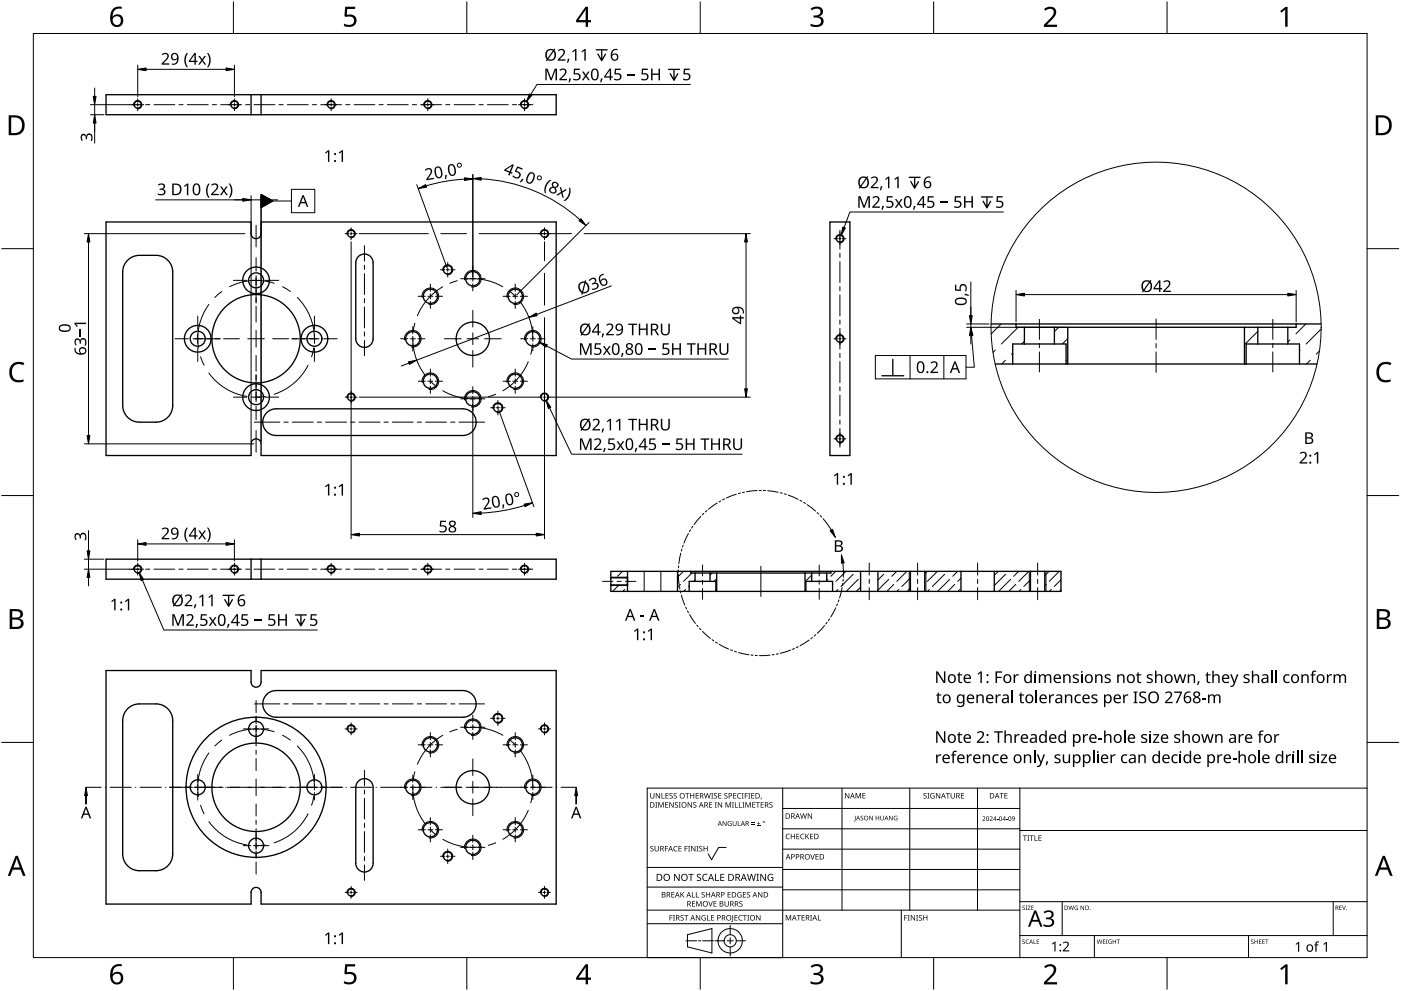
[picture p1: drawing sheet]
<svg xmlns="http://www.w3.org/2000/svg" width="420mm" height="297mm" viewBox="0 0 420 297" stroke-linecap="round" stroke-linejoin="round" font-family="sans-serif">
<g fill="none" stroke="#000" stroke-width=".4">
<path d="M31.8 28.4h135v6h-135zM75.3 28.4v6M78.3 28.4v6M31.8 66.5h43.5v3.5a1.5 1.5 0 0 0 1.5 1.5 1.5 1.5 0 0 0 1.5-1.5v-3.5h88.5v70h-88.5v-3.5a1.5 1.5 0 0 0-1.5-1.5 1.5 1.5 0 0 0-1.5 1.5v3.5h-43.5zM38.6 77.7a5 5 0 0 1 3.2-1.2h5a5 5 0 0 1 5 5v40a5 5 0 0 1-5 5h-5a5 5 0 0 1-5-5v-40a5 5 0 0 1 1.8-3.8zM107.3 77.1a2.6 2.6 0 0 1 2.9-.8 2.6 2.6 0 0 1 1.7 2.4v22.8a2.6 2.6 0 0 1-2.6 2.6 2.6 2.6 0 0 1-2.6-2.6v-22.8zM248.9 66.5h6v70h-6zM297.2 97.1h99M304.7 97.1v1h84v-1M307.2 98.1v5M316.2 98.1v5M320.2 98.1v11"/>
<path d="M373.2 98.1v11M377.2 98.1v5M386.2 98.1v5M298.5 109.1h96.5M303.7 109.1v-6h16v6M373.7 109.1v-6h16v6M80 123.7a4 4 0 0 1 2.8-1.2h56a4 4 0 0 1 4 4 4 4 0 0 1-4 4h-56a4 4 0 0 1-3.7-2.4 4 4 0 0 1 .9-4.4zM31.8 167.6h135v6h-135zM75.3 167.6v6M78.3 167.6v6M183.2 171.3h135v6h-135zM183.2 175.3h5"/>
<path d="M183.2 173.2h5M188.2 171.3v6M203.2 171.3v6M206.7 177.3v-3h8v3M207.2 171.3v.5h42v-.5M208.4 171.8v2.5M212.9 171.8v2.5M214.9 171.8v5.5M241.4 171.8v5.5M241.7 177.3v-3h8v3M243.4 171.8v2.5M247.9 171.8v2.5"/>
<path d="M258.1 171.3v6M263.3 171.3v6M273 171.3v6M277.3 171.3v6M288.2 171.3v6M298.2 171.3v6M309 171.3v6M313.3 171.3v6M31.8 201h43.5v3.5a1.5 1.5 0 0 0 1.5 1.5 1.5 1.5 0 0 0 1.5-1.5v-3.5h88.5v70h-88.5v-3.5a1.5 1.5 0 0 0-1.5-1.5 1.5 1.5 0 0 0-1.5 1.5v3.5h-43.5zM38 212.8a5 5 0 0 1 3.8-1.8h5a5 5 0 0 1 5 5v40a5 5 0 0 1-5 5h-5a5 5 0 0 1-5-5v-40a5 5 0 0 1 1.2-3.2zM80 208.2a4 4 0 0 1 2.8-1.2h56a4 4 0 0 1 4 4 4 4 0 0 1-4 4h-56a4 4 0 0 1-3.7-2.5 4 4 0 0 1 .9-4.3zM107.3 234.4a2.6 2.6 0 0 1 2.9-.9 2.6 2.6 0 0 1 1.7 2.5v22.8a2.6 2.6 0 0 1-2.6 2.6 2.6 2.6 0 0 1-2.6-2.6v-22.8z"/>
<circle cx="41.3" cy="31.4" r="1.06"/>
<circle cx="70.3" cy="31.4" r="1.06"/>
<circle cx="99.3" cy="31.4" r="1.06"/>
<circle cx="128.3" cy="31.4" r="1.06"/>
<circle cx="157.3" cy="31.4" r="1.06"/>
<circle cx="105.3" cy="70" r="1.06"/>
<circle cx="163.3" cy="70" r="1.06"/>
<circle cx="251.9" cy="71.5" r="1.06"/>
<circle cx="76.8" cy="84" r="4"/>
<circle cx="76.8" cy="84" r="2.25"/>
<circle cx="129.1" cy="88.8" r="2.15"/>
<circle cx="134.3" cy="80.9" r="1.29"/>
<circle cx="141.8" cy="83.5" r="2.15"/>
<circle cx="154.5" cy="88.8" r="2.15"/>
<circle cx="59.3" cy="101.5" r="4"/>
<circle cx="59.3" cy="101.5" r="2.25"/>
<circle cx="76.8" cy="119" r="4"/>
<circle cx="76.8" cy="119" r="2.25"/>
<circle cx="76.8" cy="101.5" r="13.3"/>
<circle cx="94.3" cy="101.5" r="4"/>
<circle cx="94.3" cy="101.5" r="2.25"/>
<circle cx="105.3" cy="119" r="1.06"/>
<circle cx="123.8" cy="101.5" r="2.15"/>
<circle cx="129.1" cy="114.3" r="2.15"/>
<circle cx="141.8" cy="119.5" r="2.15"/>
<circle cx="141.8" cy="101.5" r="5"/>
<circle cx="154.5" cy="114.3" r="2.15"/>
<circle cx="159.8" cy="101.5" r="2.15"/>
<circle cx="163.3" cy="119" r="1.06"/>
<circle cx="251.9" cy="101.5" r="1.06"/>
<circle cx="149.3" cy="122.2" r="1.29"/>
<circle cx="251.9" cy="131.5" r="1.06"/>
<circle cx="41.3" cy="170.6" r="1.06"/>
<circle cx="70.3" cy="170.6" r="1.06"/>
<circle cx="99.3" cy="170.6" r="1.06"/>
<circle cx="128.3" cy="170.6" r="1.06"/>
<circle cx="157.3" cy="170.6" r="1.06"/>
<circle cx="76.8" cy="218.5" r="2.25"/>
<circle cx="105.3" cy="218.5" r="1.06"/>
<circle cx="141.8" cy="218" r="2.15"/>
<circle cx="149.3" cy="215.3" r="1.29"/>
<circle cx="163.3" cy="218.5" r="1.06"/>
<circle cx="59.3" cy="236" r="2.25"/>
<circle cx="76.8" cy="236" r="13.3"/>
<circle cx="76.8" cy="236" r="21"/>
<circle cx="94.3" cy="236" r="2.25"/>
<circle cx="123.8" cy="236" r="2.15"/>
<circle cx="129.1" cy="223.3" r="2.15"/>
<circle cx="141.8" cy="236" r="5"/>
<circle cx="154.5" cy="223.3" r="2.15"/>
<circle cx="159.8" cy="236" r="2.15"/>
<circle cx="76.8" cy="253.5" r="2.25"/>
<circle cx="129.1" cy="248.7" r="2.15"/>
<circle cx="134.3" cy="256.7" r="1.29"/>
<circle cx="141.8" cy="254" r="2.15"/>
<circle cx="154.5" cy="248.7" r="2.15"/>
<circle cx="105.3" cy="267.5" r="1.06"/>
<circle cx="163.3" cy="267.5" r="1.06"/>
</g>
<g fill="none" stroke="#000" stroke-width=".3">
<path d="M40.1 31.6a1.25 1.25 0 0 1 1.2-1.5 1.25 1.25 0 0 1 1.2 1.4 1.25 1.25 0 0 1-1.4 1.1M69.1 31.6a1.25 1.25 0 0 1 1.2-1.5 1.25 1.25 0 0 1 1.2 1.4 1.25 1.25 0 0 1-1.4 1.1M98.1 31.6a1.25 1.25 0 0 1 1.2-1.5 1.25 1.25 0 0 1 1.2 1.4 1.25 1.25 0 0 1-1.4 1.1M127.1 31.6a1.25 1.25 0 0 1 1.2-1.5 1.25 1.25 0 0 1 1.2 1.4 1.25 1.25 0 0 1-1.4 1.1M156.1 31.6a1.25 1.25 0 0 1 1.2-1.5 1.25 1.25 0 0 1 1.2 1.4 1.25 1.25 0 0 1-1.4 1.1M104.1 70.2a1.25 1.25 0 0 1 1.2-1.4 1.25 1.25 0 0 1 1.2 1.3 1.25 1.25 0 0 1-1.4 1.2M162.1 70.2a1.25 1.25 0 0 1 1.2-1.4 1.25 1.25 0 0 1 1.2 1.3 1.25 1.25 0 0 1-1.4 1.2M250.7 71.7a1.25 1.25 0 0 1 1.1-1.4 1.25 1.25 0 0 1 1.3 1.3 1.25 1.25 0 0 1-1.4 1.2M126.6 89.2a2.5 2.5 0 0 1 2.4-2.9 2.5 2.5 0 0 1 2.6 2.7 2.5 2.5 0 0 1-3 2.3M132.8 81.1a1.5 1.5 0 0 1 1.4-1.7 1.5 1.5 0 0 1 1.6 1.6 1.5 1.5 0 0 1-1.8 1.3M139.3 83.9a2.5 2.5 0 0 1 2.4-2.9 2.5 2.5 0 0 1 2.6 2.7 2.5 2.5 0 0 1-2.9 2.3M152 89.2a2.5 2.5 0 0 1 2.4-2.9 2.5 2.5 0 0 1 2.6 2.7 2.5 2.5 0 0 1-2.9 2.3"/>
<path d="M104.1 119.2a1.25 1.25 0 0 1 1.2-1.4 1.25 1.25 0 0 1 1.2 1.3 1.25 1.25 0 0 1-1.4 1.2M121.3 101.9a2.5 2.5 0 0 1 2.4-2.9 2.5 2.5 0 0 1 2.6 2.7 2.5 2.5 0 0 1-2.9 2.3M126.6 114.6a2.5 2.5 0 0 1 2.4-2.8 2.5 2.5 0 0 1 2.6 2.6 2.5 2.5 0 0 1-3 2.3M139.3 119.9a2.5 2.5 0 0 1 2.4-2.9 2.5 2.5 0 0 1 2.6 2.7 2.5 2.5 0 0 1-2.9 2.3M152 114.6a2.5 2.5 0 0 1 2.4-2.8 2.5 2.5 0 0 1 2.6 2.6 2.5 2.5 0 0 1-2.9 2.3M157.3 101.9a2.5 2.5 0 0 1 2.4-2.9 2.5 2.5 0 0 1 2.6 2.7 2.5 2.5 0 0 1-2.9 2.3M162.1 119.2a1.25 1.25 0 0 1 1.2-1.4 1.25 1.25 0 0 1 1.2 1.3 1.25 1.25 0 0 1-1.4 1.2M250.7 101.7a1.25 1.25 0 0 1 1.1-1.4 1.25 1.25 0 0 1 1.3 1.3 1.25 1.25 0 0 1-1.4 1.2M147.8 122.4a1.5 1.5 0 0 1 1.5-1.7 1.5 1.5 0 0 1 1.5 1.6 1.5 1.5 0 0 1-1.7 1.4M250.7 131.7a1.25 1.25 0 0 1 1.2-1.4 1.25 1.25 0 0 1 1.2 1.3 1.25 1.25 0 0 1-1.4 1.2M40.1 170.8a1.25 1.25 0 0 1 1.2-1.4 1.25 1.25 0 0 1 1.2 1.3 1.25 1.25 0 0 1-1.4 1.1M69.1 170.8a1.25 1.25 0 0 1 1.2-1.4 1.25 1.25 0 0 1 1.2 1.3 1.25 1.25 0 0 1-1.4 1.1"/>
<path d="M98.1 170.8a1.25 1.25 0 0 1 1.2-1.4 1.25 1.25 0 0 1 1.2 1.3 1.25 1.25 0 0 1-1.4 1.1M127.1 170.8a1.25 1.25 0 0 1 1.2-1.4 1.25 1.25 0 0 1 1.2 1.3 1.25 1.25 0 0 1-1.4 1.1M156.1 170.8a1.25 1.25 0 0 1 1.2-1.4 1.25 1.25 0 0 1 1.2 1.3 1.25 1.25 0 0 1-1.4 1.1M104.1 218.7a1.25 1.25 0 0 1 1.2-1.5 1.25 1.25 0 0 1 1.2 1.4 1.25 1.25 0 0 1-1.4 1.1M139.3 218.3a2.5 2.5 0 0 1 2.4-2.8 2.5 2.5 0 0 1 2.6 2.7 2.5 2.5 0 0 1-2.9 2.2M147.8 215.5a1.5 1.5 0 0 1 1.5-1.7 1.5 1.5 0 0 1 1.5 1.6 1.5 1.5 0 0 1-1.7 1.4M162.1 218.7a1.25 1.25 0 0 1 1.2-1.5 1.25 1.25 0 0 1 1.2 1.4 1.25 1.25 0 0 1-1.4 1.1M121.3 236.3a2.5 2.5 0 0 1 2.4-2.8 2.5 2.5 0 0 1 2.6 2.7 2.5 2.5 0 0 1-2.9 2.2M126.6 223.6a2.5 2.5 0 0 1 2.4-2.8 2.5 2.5 0 0 1 2.6 2.6 2.5 2.5 0 0 1-3 2.3M152 223.6a2.5 2.5 0 0 1 2.4-2.8 2.5 2.5 0 0 1 2.6 2.6 2.5 2.5 0 0 1-2.9 2.3M157.3 236.3a2.5 2.5 0 0 1 2.4-2.8 2.5 2.5 0 0 1 2.6 2.7 2.5 2.5 0 0 1-2.9 2.2M126.6 249.1a2.5 2.5 0 0 1 2.4-2.9 2.5 2.5 0 0 1 2.6 2.7 2.5 2.5 0 0 1-3 2.3"/>
<path d="M132.8 256.9a1.5 1.5 0 0 1 1.4-1.7 1.5 1.5 0 0 1 1.6 1.6 1.5 1.5 0 0 1-1.8 1.3M139.3 254.3a2.5 2.5 0 0 1 2.4-2.8 2.5 2.5 0 0 1 2.6 2.7 2.5 2.5 0 0 1-2.9 2.2M152 249.1a2.5 2.5 0 0 1 2.4-2.9 2.5 2.5 0 0 1 2.6 2.7 2.5 2.5 0 0 1-2.9 2.3M104.1 267.7a1.25 1.25 0 0 1 1.2-1.5 1.25 1.25 0 0 1 1.2 1.4 1.25 1.25 0 0 1-1.4 1.1M162.1 267.7a1.25 1.25 0 0 1 1.2-1.5 1.25 1.25 0 0 1 1.2 1.4 1.25 1.25 0 0 1-1.4 1.1"/>
</g>
<g fill="none" stroke="#000" stroke-width=".3">
<path d="M300.2 97.1l-2.9 3M305.3 98.1l-5 5M317.5 98.1l-1.3 1.3M377.2 99.3l-3.8 3.8M391.6 97.1l-2.9 3M396.2 98.6l-4.5 4.5M298.5 104.9l-.7 .7M301.5 108l-1.1 1.1M303.7 105.8l-.3 .3M307.2 102.3l-.8 .8M319.8 108l-.1 .1M320.2 101.5l-1.6 1.6"/>
<path d="M373.7 108.9l-.2 .2M386.8 101.9l-.6 .6M389.9 104.9l-.2 .2M392.9 108l-1.1 1.1M395.7 105.2l-.9 .9M185.7 175.3l-2 2M186.7 171.3l-1.5 1.4M187.3 176.7l-.5 .6M188.2 172.8l-.4 .4M204.1 175.2l-.9 .9M204.9 171.3l-1.4 1.4M205.6 176.7l-.6 .6"/>
<path d="M206.7 175.6l-.2 .2M207.5 171.8l-2.5 2.5M208.4 173.9l-.4 .4M213.6 171.8l-.7 .6M214.7 176.7h.1M214.9 173.5l-.8 .8M241.7 177.2l-.1 .1M243.4 172.4l-1.9 1.9M248.2 173.7l-.3 .3M249.8 175.2l-.1 .1M250.6 171.3l-1.4 1.4M251.3 176.7l-.6 .6"/>
<path d="M253.7 171.3l-3 3M255.9 172.1l-3.7 3.7M257.4 173.7l-3.6 3.6M258.1 176l-1.3 1.3M265 172.1l-1.7 1.7M266.5 173.7l-3.2 3.2M268.1 175.2l-2.1 2.1M268.9 171.3l-1.5 1.4M269.6 176.7l-.6 .6M272 171.3l-3 3M273 173.2l-2.5 2.6M273 176.3l-.9 1"/>
<path d="M278.1 171.3l-.8 .7M278.7 176.7l-.5 .6M281.1 171.3l-3 3M283.3 172.1l-3.7 3.7M284.8 173.7l-3.6 3.6M286.3 175.2l-2.1 2.1M287.2 171.3l-1.5 1.4M287.9 176.7l-.6 .6M288.2 173.3l-1 1M299.4 171.3l-1.2 1.2M301.6 172.1l-3.4 3.4M303.1 173.7l-3.6 3.6"/>
<path d="M304.6 175.2l-2.1 2.1M305.5 171.3l-1.5 1.4M306.1 176.7l-.5 .6M308.5 171.3l-3 3M309 176.8l-.4 .5M309 173.8l-2 2M313.7 175.2l-.4 .4M314.6 171.3l-1.3 1.2M315.3 176.7l-.6 .6M317.7 171.3l-3 3M318.2 173.8l-2 2M318.2 176.8l-.4 .5"/>
</g>
<path d="M193.2 171.3v6M198.2 171.3v6" fill="none" stroke="#000" stroke-width=".3"/>
<path d="M183.2 175.5h5M183.2 173h5M272.7 171.3v6M277.7 171.3v6M308.7 171.3v6M313.7 171.3v6" fill="none" stroke="#000" stroke-width=".3"/>
<path d="M188.2 173v2.5" fill="none" stroke="#000" stroke-width=".4"/>
<circle cx="346.7" cy="98.1" r="49.5" fill="none" stroke="#000" stroke-width=".3"/>
<path d="M10 10h400v277h-400z" fill="none" stroke="#000" stroke-width=".3"/>
<g fill="none" stroke="#000" stroke-width=".3">
<path d="M70 .5v9.5M140 .5v9.5M210 .5v9.5M280 .5v9.5M350 .5v9.5M.5 74.5h9.5M410 74.5h9.5M.5 148.5h9.5M410 148.5h9.5M.5 222.5h9.5M410 222.5h9.5M70 287v9.5"/>
<path d="M140 287v9.5M210 287v9.5M280 287v9.5M350 287v9.5"/>
</g>
<g fill="#000">
<path d="M103.5 2h3v.7h-2.4l-.1 1.7a1.98 1.98 0 0 1 2.4 .4 1.98 1.98 0 0 1 .2 2.5 2.88 2.88 0 0 1-3.5 .5v-.7a1.93 1.93 0 0 0 3-.6 1.37 1.37 0 0 0-.5-1.4 1.37 1.37 0 0 0-1.4-.1l-.5 .1-.4-.3zM243.1 2.6a2.32 2.32 0 0 1 3.7 .5 1.47 1.47 0 0 1-1.2 1.8 1.59 1.59 0 0 1 1.4 1.8 1.59 1.59 0 0 1-1.8 1.4l-2.1-.3v-.7a2.12 2.12 0 0 0 3.1-.5 1.21 1.21 0 0 0-1.6-1.3h-.6v-.7a1.53 1.53 0 0 0 2.1-1.1 1.49 1.49 0 0 0-2.6-.4zM313.1 2.7a2.03 2.03 0 0 1 2.1-.8 2.03 2.03 0 0 1 1.6 1.7 3.9 3.9 0 0 1-1.6 2.5l-1.2 1.3h3v.7h-3.9v-.6l1.5-1.6a2.56 2.56 0 0 0 1.3-2.9 1.62 1.62 0 0 0-2.4 .2zM383.9 3.3l1.6-1.2h.6v5.9h-.7l.1-5.2-1.2 1zM3.5 109.3a3.3 3.3 0 0 1 3.8-.5l-.3 .7a2.26 2.26 0 0 0-2.6 0 2.26 2.26 0 0 0-.8 2.6 2.12 2.12 0 0 0 3.1 1.7l.4-.1v.7a2.98 2.98 0 0 1-3.4-.4 2.98 2.98 0 0 1-.8-3.3zM413.5 109.3a3.3 3.3 0 0 1 3.8-.5l-.3 .7a2.26 2.26 0 0 0-2.7 0 2.26 2.26 0 0 0-.7 2.6 2.12 2.12 0 0 0 3.1 1.7l.4-.1v.7a2.98 2.98 0 0 1-3.4-.4 2.98 2.98 0 0 1-.8-3.3zM103.5 289h3v.7h-2.4l-.1 1.7a1.98 1.98 0 0 1 2.4 .4 1.98 1.98 0 0 1 .2 2.5 2.88 2.88 0 0 1-3.5 .4v-.6a1.93 1.93 0 0 0 3-.7 1.37 1.37 0 0 0-.5-1.3 1.37 1.37 0 0 0-1.4-.1l-.5 .1-.4-.3zM243.1 289.6a2.32 2.32 0 0 1 3.7 .5 1.47 1.47 0 0 1-1.2 1.8 1.59 1.59 0 0 1 1.4 1.8 1.59 1.59 0 0 1-1.8 1.4l-2.1-.3v-.7a2.12 2.12 0 0 0 3.1-.5 1.21 1.21 0 0 0-1.6-1.4h-.6v-.6a1.53 1.53 0 0 0 2.1-1.1 1.49 1.49 0 0 0-2.6-.4zM313.1 289.7a2.03 2.03 0 0 1 2.1-.8 2.03 2.03 0 0 1 1.6 1.7 3.9 3.9 0 0 1-1.6 2.5l-1.2 1.3h3v.7h-3.9v-.7l1.5-1.5a2.56 2.56 0 0 0 1.3-2.9 1.62 1.62 0 0 0-2.4 .2zM383.9 290.3l1.6-1.2h.6v5.9h-.7l.1-5.2-1.2 1z"/>
<path d="M33.9 2.6a2.88 2.88 0 0 1 2.6-.6v.7a2.02 2.02 0 0 0-2.7 2.3 1.83 1.83 0 0 1 2.6-.3 1.83 1.83 0 0 1 .3 2.6 2.07 2.07 0 0 1-2.6 .6 2.07 2.07 0 0 1-1.1-2.4 4 4 0 0 1 .9-2.9zM33.7 6.2a1.3 1.3 0 0 0 2.6 0 1.3 1.3 0 0 0-2.6 0z"/>
<path d="M175.6 2h.8v4h.8v.7h-.8v1.3h-.8v-1.3h-2.8v-.6zM175.6 2.8l-2.1 3.2h2.1z"/>
<path d="M2.6 34.6h1.8a2.99 2.99 0 0 1 3 3 2.99 2.99 0 0 1-3.1 2.9h-1.7zM3.4 35.2v4.7h.8a2.35 2.35 0 0 0 2.4-2.1 2.35 2.35 0 0 0-2-2.6z"/>
<path d="M412.6 34.6h1.8a2.99 2.99 0 0 1 3 3 2.99 2.99 0 0 1-3.1 2.9h-1.7zM413.3 35.2v4.7h.9a2.35 2.35 0 0 0 2.4-2.1 2.35 2.35 0 0 0-2-2.6z"/>
<path d="M2.9 182.6h1.7a1.68 1.68 0 0 1 2.3 1.7 1.37 1.37 0 0 1-1.2 1.1 1.61 1.61 0 0 1 1.4 2 1.61 1.61 0 0 1-2.1 1.1h-2.1zM3.7 185.7v2.2h1.2a1.13 1.13 0 0 0 1.4-1.1 1.13 1.13 0 0 0-1.5-1.1zM3.7 183.2v1.9h1.1a1.02 1.02 0 0 0 1.3-1 1.02 1.02 0 0 0-1.4-.9z"/>
<path d="M412.9 182.6h1.7a1.68 1.68 0 0 1 2.3 1.7 1.37 1.37 0 0 1-1.2 1.1 1.61 1.61 0 0 1 1.3 2 1.61 1.61 0 0 1-2 1.1h-2.1zM413.7 185.7v2.2h1.2a1.13 1.13 0 0 0 1.4-1.1 1.13 1.13 0 0 0-1.5-1.1zM413.7 183.2v1.9h1.1a1.02 1.02 0 0 0 1.3-1 1.02 1.02 0 0 0-1.5-.9z"/>
<path d="M4.7 256.5h.6l2.4 6h-.8l-.7-1.8h-2.4l-.7 1.8h-.8zM5 257.3l-.9 2.7h1.8z"/>
<path d="M414.7 256.5h.6l2.4 6h-.8l-.7-1.8h-2.4l-.7 1.8h-.8zM415 257.3l-1 2.7h1.9z"/>
<path d="M33.9 289.6a2.88 2.88 0 0 1 2.6-.6v.7a2.02 2.02 0 0 0-2.7 2.3 1.83 1.83 0 0 1 2.6-.3 1.83 1.83 0 0 1 .3 2.6 2.07 2.07 0 0 1-2.6 .6 2.07 2.07 0 0 1-1.1-2.4 4 4 0 0 1 .9-2.9zM33.7 293.2a1.3 1.3 0 0 0 2.6 0 1.3 1.3 0 0 0-2.6 0z"/>
<path d="M175.6 289h.8v4h.8v.7h-.8v1.3h-.8v-1.3h-2.8v-.6zM175.6 289.8l-2.1 3.2h2.1z"/>
</g>
<g fill="none" stroke="#000" stroke-width=".3">
<path d="M234.7 236.2v50.8h-40.6v-50.8h215.9M252.5 236.2v36.6M272.8 236.2v36.6M293.2 236.2v36.6M305.9 236.2v50.8M217.8 254h-2.3l-2.1 3.7-1-1.8M234.7 242.3h71.2M234.7 248.4h71.2M234.7 254.5h71.2M305.9 248.9h104.1M194.1 276.9h40.6M194.1 272.8h111.8"/>
<path d="M194.1 265.9h40.6M194.1 260h40.6M219 277.4v2.8M234.7 260.6h71.2M234.7 266.7h71.2M270.3 272.8v14.2M305.9 270.3h104.1M318.6 270.3v10.1M399.8 270.3v10.1M205.7 282h3.2M206.2 280.2l7.3-1.9v7.3l-7.3-1.8zM209.5 282h.7"/>
<path d="M210.8 282h3.2M214.4 282h2.8M218.1 282h1.8M219 281.1v1.8M219 283.8v2.8M220.8 282h2.8M305.9 280.4h104.1M328.2 280.4v6.6M374.4 280.4v6.6"/>
<circle cx="219" cy="282" r="1.83"/>
<circle cx="219" cy="282" r="3.7"/>
</g>
<g fill="#000">
<path d="M195 237.7h.2v1.1a.42 .42 0 0 0 .4 .4 .42 .42 0 0 0 .4-.4v-1.1h.2v1.1a.62 .62 0 0 1-.6 .6 .62 .62 0 0 1-.6-.6zM196.7 237.7h.2l.9 1.4v-1.4h.2v1.6h-.3l-.8-1.3v1.3h-.2zM198.4 237.7h.2v1.5h.7v.1h-.9zM199.6 237.7h.9v.2h-.7v.5h.6v.2h-.6v.6h.7v.1h-.9zM200.8 237.9l.6-.2 .3 .1v.2a.38 .38 0 0 0-.5-.2 .38 .38 0 0 0-.2 .5 .38 .38 0 0 0 .5 .2 .53 .53 0 0 1 .1 .8 .53 .53 0 0 1-.8 0v-.2a.41 .41 0 0 0 .6 .1 .41 .41 0 0 0 .1-.5 .41 .41 0 0 0-.5-.2zM202.1 237.9l.5-.2 .4 .1-.1 .2a.38 .38 0 0 0-.5-.2 .38 .38 0 0 0-.2 .5 .38 .38 0 0 0 .5 .2 .53 .53 0 0 1 .2 .8 .53 .53 0 0 1-.8 0v-.2a.41 .41 0 0 0 .5 .1 .41 .41 0 0 0 .2-.5 .41 .41 0 0 0-.6-.2zM205.5 237.7h1.2v.2h-.5v1.4h-.2v-1.4h-.5zM207 237.7h.2v.7h.8v-.7h.2v1.6h-.2v-.7h-.8v.7h-.2zM208.6 237.7h.9v.2h-.7v.5h.7v.2h-.7v.6h.7v.1h-.9zM211.1 237.7h.2l.4 1.4 .3-1.4h.2l.4 1.4 .4-1.4h.2l-.5 1.6h-.2l-.4-1.3-.3 1.3h-.3zM213.3 237.7h.6l-.2 .2v1.3l.2 .1h-.6l.2-.1v-1.3zM214.2 237.9l.5-.2 .4 .1-.1 .2a.38 .38 0 0 0-.5-.2 .38 .38 0 0 0-.2 .5 .38 .38 0 0 0 .5 .2 .53 .53 0 0 1 .2 .8 .53 .53 0 0 1-.8 0v-.2a.41 .41 0 0 0 .5 .1 .41 .41 0 0 0 .2-.5 .41 .41 0 0 0-.6-.2z"/>
<path d="M215.4 237.7h.9v.2h-.7v.5h.7v.2h-.7v.6h.7v.1h-.9zM217.3 237.9l.5-.2 .4 .1-.1 .2a.38 .38 0 0 0-.5-.2 .38 .38 0 0 0-.2 .5 .38 .38 0 0 0 .5 .2 .53 .53 0 0 1 .2 .8 .53 .53 0 0 1-.8 0v-.2a.41 .41 0 0 0 .5 .1 .41 .41 0 0 0 .2-.5 .41 .41 0 0 0-.6-.2zM219.9 237.7h.9v.2h-.7v.5h.7v.2h-.7v.6h.7v.1h-.9zM221.3 237.9l.6-.2 .4 .1-.1 .2a.65 .65 0 0 0-.9 .6 .65 .65 0 0 0 .9 .5 .77 .77 0 0 1-1.1-.1 .77 .77 0 0 1 .2-1.1zM222.5 237.7h.5l-.1 .2v1.3l.1 .1h-.5l.2-.1v-1.3zM223.4 237.7h.9v.2h-.7v.6h.6v.2h-.6v.6h-.2zM224.4 237.7h.6l-.2 .2v1.3l.2 .1h-.6l.2-.1v-1.3zM225.3 237.7h.9v.2h-.7v.5h.7v.2h-.7v.6h.7v.1h-.9zM228.2 239.1h.2l-.3 .5zM253.4 237.7h.3l.8 1.3v-1.3h.2v1.6h-.2l-.9-1.3v1.3h-.2zM256.6 237.7h.3l.5 1.3 .5-1.3h.3v1.6h-.2v-1.4l-.7 1.4-.5-1.4v1.4h-.2zM258.6 237.7h1v.2h-.7v.5h.6v.2h-.6v.5h.7v.2h-1z"/>
<path d="M277 237.9l.6-.2 .3 .1-.1 .2a.38 .38 0 0 0-.5-.2 .38 .38 0 0 0-.1 .5 .38 .38 0 0 0 .5 .2 .53 .53 0 0 1 .1 .8 .53 .53 0 0 1-.8 0v-.2a.41 .41 0 0 0 .6 .1 .41 .41 0 0 0 .1-.5 .41 .41 0 0 0-.5-.2zM278.1 237.7h.6l-.2 .2v1.3l.2 .1h-.6l.2-.1v-1.3zM279.2 237.9l.7-.2 .4 .1-.1 .2a.67 .67 0 0 0-1 .5 .67 .67 0 0 0 .9 .6v-.4h-.4v-.2h.6v.8a.88 .88 0 0 1-1.2-.2 .88 .88 0 0 1 .1-1.2zM280.7 237.7h.2l.9 1.4v-1.4h.2v1.6h-.3l-.8-1.3v1.3h-.2zM283.7 237.7h1.2v.2h-.5v1.4h-.2v-1.4h-.5zM285.1 237.7h.2v1.1a.42 .42 0 0 0 .4 .4 .42 .42 0 0 0 .4-.4v-1.1h.2v1.1a.62 .62 0 0 1-.6 .6 .62 .62 0 0 1-.6-.6zM288.2 237.7h.9v.2h-.7v.5h.7v.2h-.7v.6h.7v.1h-.9zM299.8 237.7h1.2v.2h-.5v1.4h-.2v-1.4h-.5zM301.2 237.7h.9v.2h-.7v.5h.7v.2h-.7v.5h.7v.2h-.9zM195.1 253.7l.6-.2 .3 .1-.1 .2a.38 .38 0 0 0-.5-.1 .38 .38 0 0 0-.1 .5 .38 .38 0 0 0 .4 .2 .53 .53 0 0 1 .2 .7 .53 .53 0 0 1-.8 .1v-.2a.41 .41 0 0 0 .6 .1 .41 .41 0 0 0 .1-.6 .41 .41 0 0 0-.6-.2zM196.5 240.4h.6l-.2 .2v1.3l.2 .2h-.6l.2-.2v-1.3zM196.3 253.6h.2v1a.42 .42 0 0 0 .5 .4 .42 .42 0 0 0 .4-.4v-1h.2v1a.62 .62 0 0 1-.6 .6 .62 .62 0 0 1-.7-.6z"/>
<path d="M197.4 240.4h.3l.5 1.4 .5-1.4h.3v1.7h-.2v-1.5l-.7 1.5-.5-1.5v1.5h-.2zM199.4 253.6h.9v.1h-.7v.6h.7v.2h-.7v.7h-.2zM199.5 240.4h.9v.2h-.7v.5h.6v.2h-.6v.6h.7v.2h-.9zM200.7 240.4h.3l.8 1.4v-1.4h.2v1.7h-.2l-.9-1.4v1.4h-.2zM202.2 253.8l.5-.3 .5 .1-.1 .2a.65 .65 0 0 0-.9 .6 .65 .65 0 0 0 .9 .6 .77 .77 0 0 1-1.1-.1 .77 .77 0 0 1 .2-1.1zM202.5 240.6l.5-.2 .3 .1v.2a.38 .38 0 0 0-.5-.2 .38 .38 0 0 0-.2 .5 .38 .38 0 0 0 .5 .2 .53 .53 0 0 1 .1 .8 .53 .53 0 0 1-.8 0l.1-.1a.41 .41 0 0 0 .5 0 .41 .41 0 0 0 .1-.5 .41 .41 0 0 0-.5-.2zM203.6 240.4h.6l-.2 .2v1.3l.2 .2h-.6l.2-.2v-1.3zM203.5 253.6h.9v.1h-.7v.6h.6v.1h-.6v.6h.7v.2h-.9zM205.3 253.6h.9v.1h-.7v.6h.7v.2h-.7v.7h-.2zM206.4 253.6h.6l-.2 .1v1.3l.2 .2h-.6l.2-.2v-1.3zM206.2 240.4h.3l.8 1.4v-1.4h.2v1.7h-.2l-.9-1.4v1.4h-.2zM207.3 253.6h.2l.9 1.3v-1.3h.2v1.6h-.3l-.8-1.4v1.4h-.2z"/>
<path d="M208 240.6l.5-.2 .3 .1v.2a.38 .38 0 0 0-.5-.2 .38 .38 0 0 0-.2 .5 .38 .38 0 0 0 .5 .2 .53 .53 0 0 1 .2 .8 .53 .53 0 0 1-.9 0l.1-.1a.41 .41 0 0 0 .5 0 .41 .41 0 0 0 .1-.5 .41 .41 0 0 0-.5-.2zM208.9 253.6h.6l-.2 .1v1.3l.2 .2h-.6l.2-.2v-1.3zM209.8 253.7l.5-.2 .3 .1v.2a.38 .38 0 0 0-.5-.1 .38 .38 0 0 0-.2 .5 .38 .38 0 0 0 .5 .2 .53 .53 0 0 1 .2 .7 .53 .53 0 0 1-.9 .1l.1-.2a.41 .41 0 0 0 .5 .1 .41 .41 0 0 0 .1-.6 .41 .41 0 0 0-.5-.2zM211 253.6h.2v.7h.8v-.7h.2v1.6h-.2v-.8h-.8v.8h-.2zM212.7 240.4h.9v.2h-.7v.5h.6v.2h-.6v.6h.7v.2h-.9zM214.4 240.4h.6l-.2 .2v1.3l.2 .2h-.6l.2-.2v-1.3zM215.3 240.4h.2l.9 1.4v-1.4h.2v1.7h-.3l-.8-1.4v1.4h-.2zM216.7 246.1h.2l.8 1.2v-1.2h.2v1.5h-.2l-.8-1.2v1.2h-.2zM217.6 240.4h.3l.5 1.4 .5-1.4h.3v1.7h-.2v-1.5l-.7 1.5-.5-1.5v1.5h-.2zM218.4 246.3l.6-.2 .4 .1-.2 .1a.6 .6 0 0 0-.8 .5 .6 .6 0 0 0 .8 .6v-.4l-.3-.2h.5v.7a.8 .8 0 0 1-1-.2 .8 .8 0 0 1 0-1zM219.5 240.4h.6l-.2 .2v1.3l.2 .2h-.6l.2-.2v-1.3zM220.4 240.4h.2v1.5h.7v.2h-.9z"/>
<path d="M219.7 246.1h.2v.9a.38 .38 0 0 0 .4 .4 .38 .38 0 0 0 .4-.4v-.9h.2v.9a.56 .56 0 0 1-.6 .6 .56 .56 0 0 1-.6-.6zM221.3 246.1h.1v1.3h.7v.2h-.8zM221.6 240.4h.2v1.5h.7v.2h-.9zM222.7 240.4h.5l-.1 .2v1.3l.1 .2h-.5l.1-.2v-1.3zM223.6 240.4h.3l.5 1.4 .5-1.4h.3v1.7h-.2v-1.5l-.7 1.5-.6-1.5v1.5h-.1zM225.3 247l1 .1zM225.3 246.6l1 .1zM225.6 240.4h.9v.2h-.7v.5h.7v.2h-.7v.6h.7v.2h-.9zM227 247.4l1 .2zM226.7 240.4h1.2v.2h-.5v1.5h-.2v-1.5h-.5zM227.4 246.3l.2 .5h.4l-.4 .1v.4l-.2-.4h-.4l.4-.1zM228.1 240.4h.9v.2h-.7v.5h.7v.2h-.7v.6h.7v.2h-.9z"/>
<path d="M230.8 240.6l.6-.2 .3 .1-.1 .2a.38 .38 0 0 0-.5-.2 .38 .38 0 0 0-.1 .5 .38 .38 0 0 0 .4 .2 .53 .53 0 0 1 .2 .8 .53 .53 0 0 1-.8 0v-.1a.41 .41 0 0 0 .6 0 .41 .41 0 0 0 .1-.5 .41 .41 0 0 0-.6-.2zM235.8 250.1l.6-.2 .5 .1-.1 .2a.65 .65 0 0 0-1 .5 .65 .65 0 0 0 1 .6 .77 .77 0 0 1-1.1-.1 .77 .77 0 0 1 .1-1.1zM237.2 249.9h.2v.7h.8v-.7h.2v1.6h-.2v-.7h-.8v.7h-.2zM238.8 249.9h.9v.2h-.7v.5h.7v.2h-.7v.5h.7v.2h-.9zM240.2 250.1l.6-.2 .4 .1v.2a.65 .65 0 0 0-1 .5 .65 .65 0 0 0 1 .6 .77 .77 0 0 1-1.1-.1 .77 .77 0 0 1 .1-1.1zM240 243.8h.2l.3 1.4 .4-1.4h.2l.4 1.4 .3-1.4h.2l-.4 1.6h-.2l-.4-1.4-.4 1.4h-.2zM241.5 249.9h.2v.8l.7-.8h.3l-.7 .7 .7 .9h-.2l-.6-.7-.2 .7h-.2zM243 256h.2l.5 1.4 .4-1.4h.3l-.6 1.6h-.2zM242.3 243.8h.2l.9 1.3-.1-1.3h.2v1.6h-.2l-.9-1.3v1.3h-.1zM242.9 249.9h.9v.2h-.7v.5h.7v.2h-.7v.5h.7v.2h-.9zM244.6 256h.9v.2h-.7v.5h.6v.2h-.6v.5h.7v.2h-.9zM256.4 244.5h.2v1.5l-.5 .2v-.1l.3-.2z"/>
<path d="M258.1 244.7l.5-.2 .2 .2a.33 .33 0 0 0-.4-.1 .33 .33 0 0 0-.1 .5 .33 .33 0 0 0 .4 .1 .43 .43 0 0 1 0 .7 .43 .43 0 0 1-.6-.2 .33 .33 0 0 0 .4 .1 .33 .33 0 0 0 .1-.5l-.5-.3zM260.7 244.5h.2l.7 1.2v-1.2h.2v1.4h-.2l-.8-1.1v1.1h-.1zM262.6 244.5h.2v.6h.7v-.6h.2v1.4h-.2v-.6h-.7v.6h-.2zM264 244.5h.2v.9a.35 .35 0 0 0 .3 .4 .35 .35 0 0 0 .4-.4v-.9h.2v.9a.52 .52 0 0 1-.6 .5 .52 .52 0 0 1-.5-.5zM266.6 244.5h.2l.8 1.2v-1.2h.1v1.4h-.2l-.7-1.1v1.1h-.2zM268.2 244.7l.9-.1-.2 .1a.56 .56 0 0 0-.7 .6 .56 .56 0 0 0 .8 .4v-.4l-.3-.1h.4v.6a.74 .74 0 0 1-.9-.1 .74 .74 0 0 1 0-1zM294.6 244.8a.49 .49 0 0 1 .8 .1 .49 .49 0 0 1-.3 .7l-.3 .3 .7 .2h-.9l.4-.5a.37 .37 0 0 0 .4-.6 .37 .37 0 0 0-.7-.1zM296.8 244.8a.49 .49 0 0 1 .8 .1 .49 .49 0 0 1-.3 .7l-.3 .3 .7 .2h-.9l.4-.5a.37 .37 0 0 0 .3-.6 .37 .37 0 0 0-.6-.1zM299 245.5l.4 .1zM301.8 245.5l.4 .1zM306.8 250.4h1.2v.2h-.5v1.4h-.2v-1.4h-.5zM308.1 250.4h.6l-.2 .2v1.3l.2 .1h-.6l.2-.1v-1.3z"/>
<path d="M308.8 250.4h1.2v.2h-.5v1.4h-.2v-1.4h-.5zM310.2 250.4h.3v1.4h.7v.2h-1zM311.4 250.4h.9v.2h-.7v.5h.7v.2h-.7v.5h.7v.2h-.9zM200.8 274.3h.9v.2h-.7v.5h.7v.2h-.7v.7h-.2zM201.4 267.4h.9v.2h-.7v.5h.6v.1h-.6v.6h.7v.2h-.9zM201.8 274.3h.6l-.2 .2v1.3l.2 .1h-.6l.2-.1v-1.3zM202.2 261.9h.3l1.1 1.8v-1.8h.2v2.1h-.3l-1.1-1.7v1.7h-.2zM204.1 274.4l.6-.1 .3 .1v.1a.38 .38 0 0 0-.5-.1 .38 .38 0 0 0-.2 .5 .38 .38 0 0 0 .5 .2 .53 .53 0 0 1 .1 .8 .53 .53 0 0 1-.8 0l.1-.2a.41 .41 0 0 0 .5 .1 .41 .41 0 0 0 .1-.6 .41 .41 0 0 0-.5-.1zM204.1 267.4h.2v.8l.7-.8h.2l-.6 .7 .7 .9h-.3l-.6-.8-.1 .8h-.2zM205.2 274.3h1.2v.2h-.5v1.4h-.2v-1.4h-.5zM206.4 261.9h1.6v.3h-.6v1.8h-.3v-1.8h-.7zM207.5 267.4h.2v1.4h.7v.2h-.9z"/>
<path d="M207.5 270.1h.9v.2h-.7v.5h.7v.2h-.7v.6h.7v.1h-.9zM208.7 267.4h.2v1.4h.7v.2h-.9zM208.8 270.1h.3l.5 1.3 .5-1.3h.3v1.6h-.2v-1.4l-.7 1.4-.5-1.4v1.4h-.2zM208.7 274.3h.2l.9 1.3v-1.3h.2v1.6h-.3l-.8-1.3v1.3h-.2zM209.1 262.1l.4-.2 .7 .1-.2 .2a.44 .44 0 0 0-.7 .2 .44 .44 0 0 0 .5 .5 .66 .66 0 0 1 .4 1 .66 .66 0 0 1-1 .1h-.2v-.3l.3 .1a.47 .47 0 0 0 .7-.3 .47 .47 0 0 0-.6-.5l-.4-.3zM210.6 274.5l.7-.2 .4 .1-.1 .1a.67 .67 0 0 0-1 .5 .67 .67 0 0 0 .9 .7v-.5h-.4v-.1h.6v.8a.88 .88 0 0 1-1.2-.2 .88 .88 0 0 1 .1-1.2zM210.5 267.5l.5-.1 .4 .1-.1 .1a.38 .38 0 0 0-.5-.1 .38 .38 0 0 0-.2 .5 .38 .38 0 0 0 .5 .2 .53 .53 0 0 1 .2 .8 .53 .53 0 0 1-.8 0v-.2a.41 .41 0 0 0 .5 .1 .41 .41 0 0 0 .1-.6 .41 .41 0 0 0-.5-.1zM210.9 262.2l.7-.3 .6 .1-.1 .3a.84 .84 0 0 0-1.2 .7 .84 .84 0 0 0 1.2 .8v.2a1.1 1.1 0 0 1-1.4-.4 1.1 1.1 0 0 1 .2-1.4zM212.1 274.3h.2v1.4h.7v.2h-.9zM212.4 270.1h.2l.5 1.4 .5-1.4h.2l-.6 1.6h-.2zM211.7 267.4h.2v.7h.9v-.7h.2v1.6h-.2v-.8h-.9v.8h-.2zM213.3 274.3h.9v.2h-.7v.5h.6v.2h-.6v.5h.7v.2h-.9z"/>
<path d="M214.5 261.9h.2v1.9h1v.2h-1.2zM214 270.1h.9v.2h-.7v.5h.7v.2h-.7v.6h.7v.1h-.9zM216 261.9h1.2v.3h-.9v.6h.8v.3h-.8v.7h.9v.2h-1.2zM217.3 270.1h.2v1.1a.42 .42 0 0 0 .4 .4 .42 .42 0 0 0 .4-.4v-1.1h.2v1.1a.62 .62 0 0 1-.6 .6 .62 .62 0 0 1-.6-.6zM218.2 267.4h.9v.2h-.7v.5h.7v.1h-.7v.6h.7v.2h-.9zM219.6 274.3h.3l-.1 1.7-.5 .3v-.2l.3-.1zM220.3 274.3h.9v.2h-.7v.5h.6v.2h-.6v.5h.7v.2h-.9zM221.3 267.6l.7-.2 .4 .1-.1 .1a.67 .67 0 0 0-1 .5 .67 .67 0 0 0 .9 .7v-.5h-.4v-.2h.6v.8a.88 .88 0 0 1-1.2-.1 .88 .88 0 0 1 .1-1.2zM221.7 274.5l.5-.2 .5 .1-.1 .1a.65 .65 0 0 0-.9 .6 .65 .65 0 0 0 .9 .6 .77 .77 0 0 1-1.1-.1 .77 .77 0 0 1 .2-1.1zM221.8 270.3l.5-.2 .4 .1-.1 .2a.38 .38 0 0 0-.5-.2 .38 .38 0 0 0-.2 .5 .38 .38 0 0 0 .5 .2 .53 .53 0 0 1 .2 .8 .53 .53 0 0 1-.8 0v-.2a.41 .41 0 0 0 .5 .1 .41 .41 0 0 0 .2-.5 .41 .41 0 0 0-.6-.2zM222.8 274.3h1.2v.2h-.5v1.4h-.2v-1.4h-.5zM222.8 267.4h.9v.2h-.7v.5h.7v.1h-.7v.6h.7v.2h-.9z"/>
<path d="M224.1 274.3h.6l-.2 .2v1.3l.2 .1h-.6l.2-.1v-1.3zM224 267.5l.6-.1 .3 .1v.1a.38 .38 0 0 0-.5-.1 .38 .38 0 0 0-.2 .5 .38 .38 0 0 0 .5 .2 .53 .53 0 0 1 .1 .8 .53 .53 0 0 1-.8 0l.1-.2a.41 .41 0 0 0 .5 .1 .41 .41 0 0 0 .1-.6 .41 .41 0 0 0-.5-.1zM224 261.9h.3l.4 1.8 .5-1.8h.3l.5 1.8 .4-1.8h.3l-.6 2.1h-.2l-.5-1.8-.5 1.8h-.3zM226.9 261.9h.7l-.2 .3v1.6l.2 .2h-.7l.2-.2v-1.6zM226.8 274.3h.2l.9 1.3v-1.3h.2v1.6h-.3l-.8-1.3v1.3h-.2zM227.3 267.4h.3l.8 1.3v-1.3h.2v1.6h-.2l-.9-1.3v1.3h-.2zM228 261.9h.3l1.2 1.8-.1-1.8h.3v2.1h-.3l-1.1-1.7v1.7h-.3zM230.5 262.2l.9-.3 .5 .1-.1 .3a.87 .87 0 0 0-1.4 .6 .87 .87 0 0 0 1.2 .9v-.6h-.4v-.3h.7v1.1a1.15 1.15 0 0 1-1.5-.3 1.15 1.15 0 0 1 .1-1.5zM235.6 274.3h.3l.5 1.3 .6-1.3h.3v1.6h-.2v-1.4l-.7 1.4-.6-1.4v1.4h-.2zM238.9 274.3h1.3v.2h-.5v1.4h-.2v-1.4h-.6zM240.4 274.3h.9v.2h-.7v.5h.7v.1h-.7v.6h.7v.2h-.9zM242.9 274.3h.6l-.2 .1v1.3l.2 .2h-.6l.2-.2v-1.3z"/>
<path d="M245.3 274.3h.2v1.4h.7v.2h-.9zM271.2 274.3h.9v.2h-.7v.5h.7v.2h-.7v.7h-.2zM272.2 274.3h.6l-.2 .2v1.3l.2 .1h-.6l.2-.1v-1.3zM273.1 274.3h.3l.8 1.3v-1.3h.2v1.6h-.2l-.9-1.3v1.3h-.2zM274.7 274.3h.6l-.2 .2v1.3l.2 .1h-.6l.2-.1v-1.3zM275.6 274.4l.6-.1 .3 .1v.1a.38 .38 0 0 0-.5-.1 .38 .38 0 0 0-.2 .5 .38 .38 0 0 0 .5 .2 .53 .53 0 0 1 .1 .8 .53 .53 0 0 1-.8 0v-.2a.41 .41 0 0 0 .6 .1 .41 .41 0 0 0 .1-.6 .41 .41 0 0 0-.5-.1zM276.9 274.3h.2v.7h.8v-.7h.2v1.6h-.2v-.7h-.8v.7h-.2zM306.7 271.6l.4-.2 .2 .2a.32 .32 0 0 0-.4 0 .32 .32 0 0 0-.1 .4 .32 .32 0 0 0 .4 .1 .41 .41 0 0 1 0 .7 .41 .41 0 0 1-.6-.2 .31 .31 0 0 0 .4 .1 .31 .31 0 0 0 .1-.5l-.5-.2zM307.6 271.5h.4l-.1 .1 .1 1.2h-.4l.1-.2zM308.2 271.5h.8l-.6 1.1 .7 .2h-.9l.6-1.2zM309.3 271.5h.7l-.5 .1v.4h.5l-.5 .1v.5l.5 .2h-.7zM313 273.4a1.69 1.69 0 0 1 1.8-.6 1.69 1.69 0 0 1 1.2 1.5l-.4 .7-.6 .2a1.31 1.31 0 0 1 1.2 1.5 1.31 1.31 0 0 1-1.5 1.1l-1.8-.2v-.6a1.73 1.73 0 0 0 2.6-.4 .99 .99 0 0 0-1.3-1.1h-.5v-.5a1.13 1.13 0 0 0 1.2-.1 1.13 1.13 0 0 0 .4-1.1 1.42 1.42 0 0 0-2 0z"/>
<path d="M320.4 271.5h.2l.3 1.1 .3-1.1h.1l.3 1.1 .3-1.1h.2l-.4 1.3h-.1l-.3-1.2-.4 1.2h-.1zM322.4 271.6l.9-.1-.3 .1a.53 .53 0 0 0-.6 .6 .53 .53 0 0 0 .7 .4v-.4l-.3-.1h.5v.6a.71 .71 0 0 1-.9-.1 .71 .71 0 0 1 0-1zM324.1 271.5l.9 1-.1-1h.2v1.3l-.9-1.1-.1 1.1zM401.7 271.4h.7l-.6 .2v.4h.6l-.6 .1v.5l.6 .1h-.7zM402.5 271.4h.2l.4 1.2 .3-1.2h.2l-.5 1.3zM306.7 281.7l.4-.1 .2 .2a.32 .32 0 0 0-.4-.1 .32 .32 0 0 0-.1 .5 .32 .32 0 0 0 .4 .1 .41 .41 0 0 1 0 .6 .41 .41 0 0 1-.6-.2 .31 .31 0 0 0 .4 .2 .31 .31 0 0 0 .1-.5l-.5-.3zM307.8 281.8l.4-.2 .4 .1-.1 .1a.52 .52 0 0 0-.7 .5 .52 .52 0 0 0 .7 .4 .61 .61 0 0 1-.9 0 .61 .61 0 0 1 .2-.9zM310 281.6h.1v1.2l.6 .1h-.7zM310.9 281.6h.7l-.5 .2v.4h.5l-.5 .1v.5l.5 .1h-.7zM315.5 282.9l1.1-.6v2.9h-.4v-2.6l-.5 .5zM318.8 282.6a1.01 1.01 0 0 1 1.6-.1 1.01 1.01 0 0 1-.5 1.6l-.7 .8h1.5v.3h-2v-.3l1.1-1.1a.69 .69 0 0 0 .3-1.1 .69 .69 0 0 0-1.1 .1zM328.9 281.6h.2l.3 1.1 .3-1.1h.1l.3 1.1 .3-1.1h.2l-.4 1.3h-.1l-.4-1.1-.3 1.1h-.1z"/>
<path d="M330.8 281.6h.7l-.6 .2v.4h.6l-.6 .1v.5l.6 .1h-.7zM331.7 281.6h.4l-.1 .1 .1 1.2h-.4l.1-.1zM332.5 281.8l.9-.1-.2 .1a.53 .53 0 0 0-.7 .5 .53 .53 0 0 0 .7 .5v-.4l-.2-.2h.4v.7a.71 .71 0 0 1-.9-.2 .71 .71 0 0 1 0-.9zM333.7 281.6h.2v.6h.6v-.6h.2v1.3h-.2v-.6h-.6v.6h-.2zM334.9 281.6h1l-.4 .2v1.1h-.2v-1.1zM375.2 281.7l.5-.1 .2 .2a.32 .32 0 0 0-.4-.1 .32 .32 0 0 0-.1 .5 .32 .32 0 0 0 .4 .1 .41 .41 0 0 1 0 .6 .41 .41 0 0 1-.6-.2 .31 .31 0 0 0 .4 .2 .31 .31 0 0 0 .1-.5l-.5-.3zM376.2 281.6h.2v.6h.7v-.6h.1v1.3h-.1v-.6h-.7v.6h-.2zM377.6 281.6h.7l-.6 .2v.4h.6l-.6 .1v.5l.6 .1h-.7zM378.6 281.6h.7l-.5 .2v.4h.5l-.5 .1v.5l.5 .1h-.7zM379.4 281.6h1l-.4 .2v1.1h-.2v-1.1zM388.5 283l1.1-.6v2.9h-.3v-2.6l-.6 .5zM394.7 282.3l.9-.1-.1 .3h-.5l-.1 .2-.1 .4h.6v.3h-.6v1.9h-.3v-1.9h-.4l.4-.3z"/>
<path d="M396.9 283l1.1-.6v2.9h-.4v-2.6l-.5 .5z"/>
<path d="M203.7 238.5a.81 .81 0 0 1 1.6 0 .81 .81 0 0 1-1.6 0zM204.1 238.5a.6 .6 0 0 0 1.2 0 .6 .6 0 0 0-1.2 0z"/>
<path d="M209.9 237.7h.4a.47 .47 0 0 1 .6 .3 .47 .47 0 0 1-.3 .6l.5 .7h-.3l-.4-.6h-.3v.6h-.2zM210.1 237.9v.6h.2a.31 .31 0 0 0 .4-.3 .31 .31 0 0 0-.4-.3z"/>
<path d="M218.5 237.7h.5a.54 .54 0 0 1 .6 .7 .54 .54 0 0 1-.9 .3v.6h-.2zM218.7 237.9v.6a.39 .39 0 0 0 .7-.3 .39 .39 0 0 0-.7-.3z"/>
<path d="M226.6 237.7h.5a.81 .81 0 0 1 .8 .9 .81 .81 0 0 1-.9 .7h-.4zM226.8 237.9v1.3h.2a.64 .64 0 0 0 .7-.6 .64 .64 0 0 0-.7-.7z"/>
<path d="M255.6 237.7h.1l.7 1.6h-.2l-.2-.5h-.7l-.2 .5h-.2zM255.6 237.9l-.2 .7h.5z"/>
<path d="M282.8 237.7h.2l.6 1.6h-.2l-.2-.5h-.6l-.2 .5h-.2zM282.9 237.9l-.2 .8h.5z"/>
<path d="M286.8 237.7h.4a.47 .47 0 0 1 .6 .3 .47 .47 0 0 1-.3 .6l.4 .7h-.2l-.4-.6h-.3v.6h-.2zM287 237.9v.6h.2a.31 .31 0 0 0 .4-.3 .31 .31 0 0 0-.4-.3z"/>
<path d="M296.9 237.7h.5a.81 .81 0 0 1 .8 .8 .81 .81 0 0 1-.9 .8h-.4zM297.1 237.9v1.2h.2a.64 .64 0 0 0 .7-.6 .64 .64 0 0 0-.7-.6z"/>
<path d="M298.9 237.7h.2l.7 1.6h-.3l-.2-.5h-.6l-.2 .5h-.2zM299 237.9l-.2 .7h.5z"/>
<path d="M195 240.4h.5a.81 .81 0 0 1 .8 .9 .81 .81 0 0 1-.9 .8h-.4zM195.2 240.6v1.3h.2a.64 .64 0 0 0 .7-.6 .64 .64 0 0 0-.6-.7z"/>
<path d="M198 253.6h.5a.47 .47 0 0 1 .5 .3 .47 .47 0 0 1-.3 .6l.5 .7h-.3l-.4-.7h-.3v.7h-.2zM198.2 253.7v.6h.3a.31 .31 0 0 0 .3-.3 .31 .31 0 0 0-.4-.3z"/>
<path d="M201 253.6h.2l.6 1.6h-.2l-.2-.5h-.6l-.2 .5h-.2zM201.1 253.8l-.3 .7h.6z"/>
<path d="M204.3 241.3a.81 .81 0 0 1 1.6 0 .81 .81 0 0 1-1.6 0zM204.6 241.3a.6 .6 0 0 0 1.2 0 .6 .6 0 0 0-1.2 0z"/>
<path d="M210.2 240.4h.2l.6 1.7h-.2l-.2-.5h-.6l-.2 .5h-.2zM210.3 240.7l-.3 .7h.6z"/>
<path d="M211.2 240.4h.5a.47 .47 0 0 1 .6 .4 .47 .47 0 0 1-.3 .5l.4 .8h-.2l-.4-.7h-.4v.7h-.2zM211.4 240.6v.6h.3a.31 .31 0 0 0 .4-.3 .31 .31 0 0 0-.4-.3z"/>
<path d="M215.8 246.1l.7 1.5-.3-.5h-.6l-.4 .5zM215.9 246.3l-.3 .6h.5z"/>
<path d="M222.7 246.1l.7 1.5-.3-.5h-.6l-.4 .5zM222.8 246.3l-.3 .6h.5z"/>
<path d="M223.6 246.1h.4a.42 .42 0 0 1 .5 .3 .42 .42 0 0 1-.2 .5l.4 .7h-.2l-.4-.6h-.3v.6h-.2zM223.8 246.3v.5h.2a.28 .28 0 0 0 .4-.3 .28 .28 0 0 0-.4-.2z"/>
<path d="M228.7 246.4a.35 .35 0 0 1 .7 0 .35 .35 0 0 1-.7 0zM228.9 246.4a.2 .2 0 0 0 .4 0 .2 .2 0 0 0-.4 0z"/>
<path d="M229.4 240.4h.4a.47 .47 0 0 1 .6 .4 .47 .47 0 0 1-.3 .5l.5 .8h-.3l-.4-.7h-.3v.7h-.2zM229.6 240.6v.6h.2a.31 .31 0 0 0 .4-.3 .31 .31 0 0 0-.4-.3z"/>
<path d="M236.3 256h.1l.7 1.6h-.2l-.2-.5h-.7l-.2 .5h-.2zM236.3 256.2l-.2 .7h.5z"/>
<path d="M235.6 243.8h.5a.81 .81 0 0 1 .8 .8 .81 .81 0 0 1-.8 .8h-.5zM235.8 244v1.2h.3a.64 .64 0 0 0 .6-.6 .64 .64 0 0 0-.6-.6z"/>
<path d="M237.3 243.8h.4a.47 .47 0 0 1 .6 .3 .47 .47 0 0 1-.3 .6l.4 .7h-.2l-.4-.7h-.3v.7h-.2zM237.5 244v.6h.2a.31 .31 0 0 0 .4-.3 .31 .31 0 0 0-.4-.3z"/>
<path d="M237.3 256h.4a.54 .54 0 0 1 .6 .7 .54 .54 0 0 1-.8 .3v.6h-.2zM237.5 256.2v.6a.39 .39 0 0 0 .6-.3 .39 .39 0 0 0-.6-.3z"/>
<path d="M238.7 256h.4a.54 .54 0 0 1 .6 .7 .54 .54 0 0 1-.8 .3v.6h-.2zM238.9 256.2v.6a.39 .39 0 0 0 .6-.3 .39 .39 0 0 0-.6-.3z"/>
<path d="M239.1 243.8h.2l.6 1.6h-.2l-.2-.5h-.6l-.2 .5h-.2zM239.2 244l-.3 .7h.6z"/>
<path d="M240 256h.5a.47 .47 0 0 1 .6 .3 .47 .47 0 0 1-.3 .6l.4 .7h-.2l-.4-.6h-.4v.6h-.2zM240.2 256.2v.6h.3a.31 .31 0 0 0 .4-.3 .31 .31 0 0 0-.4-.3z"/>
<path d="M241.2 256.8a.85 .85 0 0 1 1.7 0 .85 .85 0 0 1-1.7 0zM241.6 256.8a.6 .6 0 0 0 1.2 0 .6 .6 0 0 0-1.2 0z"/>
<path d="M244.2 249.9h.5a.81 .81 0 0 1 .8 .8 .81 .81 0 0 1-.9 .8h-.4zM244.4 250.1v1.3h.2a.64 .64 0 0 0 .7-.7 .64 .64 0 0 0-.6-.6z"/>
<path d="M245.8 256h.5a.81 .81 0 0 1 .8 .8 .81 .81 0 0 1-.8 .8h-.5zM246 256.2v1.3h.3a.64 .64 0 0 0 .6-.7 .64 .64 0 0 0-.6-.6z"/>
<path d="M257.3 244.5l.7 1.4-.4-.4h-.5l-.4 .4zM257.3 244.7l-.2 .6h.5z"/>
<path d="M259 245.2a.7 .7 0 0 1 1.4 0 .7 .7 0 0 1-1.4 0zM259.3 245.2a.5 .5 0 0 0 1 0 .5 .5 0 0 0-1 0z"/>
<path d="M265.8 244.5l.7 1.4-.4-.4h-.5l-.4 .4zM265.8 244.7l-.2 .6h.5z"/>
<path d="M295.9 244.8l.4-.1 .3 .3v.7l-.3 .4-.3-.1-.2-.3zM296 244.9l-.1 .1a.49 .49 0 0 0-.1 .6 .49 .49 0 0 0 .5 .3 .53 .53 0 0 0 .3-.7 .53 .53 0 0 0-.6-.3z"/>
<path d="M298.5 244.7h.2v.9h.2l-.2 .5-.2-.4h-.7zM298.5 244.9l-.5 .7h.5z"/>
<path d="M299.8 244.8l.4-.1 .3 .3v.7l-.3 .4-.3-.1-.3-.3zM299.9 244.9l-.1 .1a.49 .49 0 0 0-.1 .6 .49 .49 0 0 0 .5 .3 .53 .53 0 0 0 .2-.7 .53 .53 0 0 0-.5-.3z"/>
<path d="M301.3 244.7h.2v.9h.2l-.2 .5-.2-.4h-.7zM301.3 244.9l-.5 .7h.5z"/>
<path d="M302.6 244.8l.4-.1 .3 .3v.7l-.3 .4-.4-.1-.2-.3zM302.7 244.9l-.1 .1a.49 .49 0 0 0-.1 .6 .49 .49 0 0 0 .5 .3 .53 .53 0 0 0 .2-.7 .53 .53 0 0 0-.5-.3z"/>
<path d="M303.6 244.8a.65 .65 0 0 1 .8 .5 .65 .65 0 0 1-.6 .8l-.2-.2 .4-.1 .2-.4a.42 .42 0 0 1-.6 0 .42 .42 0 0 1 0-.6zM303.6 245.1a.3 .3 0 0 0 .6 0 .3 .3 0 0 0-.6 0z"/>
<path d="M198.5 267.4h.4a.42 .42 0 0 1 .6 .2 .42 .42 0 0 1-.3 .6 .44 .44 0 0 1 .4 .5 .44 .44 0 0 1-.6 .3h-.5zM198.7 268.2v.6h.3a.31 .31 0 0 0 .4-.3 .31 .31 0 0 0-.4-.3zM198.7 267.6v.5h.3a.28 .28 0 0 0 .3-.3 .28 .28 0 0 0-.4-.2z"/>
<path d="M196.9 261.9h.7a1.05 1.05 0 0 1 1 1.1 1.05 1.05 0 0 1-1.1 1h-.6zM197.2 262.2v1.6h.3a.83 .83 0 0 0 .8-.8 .83 .83 0 0 0-.8-.8z"/>
<path d="M199.9 267.4h.5a.47 .47 0 0 1 .6 .3 .47 .47 0 0 1-.3 .6l.4 .7h-.2l-.4-.7h-.3v.7h-.3zM200.2 267.6v.6h.2a.31 .31 0 0 0 .4-.3 .31 .31 0 0 0-.4-.3z"/>
<path d="M199.2 262.2a1.02 1.02 0 0 1 1.5 .1 1.02 1.02 0 0 1-.2 1.5 1.02 1.02 0 0 1-1.5-.5zM199.5 262.3a.83 .83 0 0 0-.2 1.2 .83 .83 0 0 0 1.1 .2l.1-.2a.81 .81 0 0 0 0-1.1 .81 .81 0 0 0-1-.1z"/>
<path d="M202.7 274.3h.5a.47 .47 0 0 1 .6 .3 .47 .47 0 0 1-.3 .6l.4 .7h-.2l-.4-.7h-.4v.7h-.2zM202.9 274.5v.6h.3a.31 .31 0 0 0 .4-.3 .31 .31 0 0 0-.4-.3z"/>
<path d="M203 267.4h.2l.6 1.6h-.2l-.2-.5h-.6l-.2 .5h-.2zM203.1 267.6l-.2 .7h.5z"/>
<path d="M204.5 262.2a1.02 1.02 0 0 1 1.6 .1 1.02 1.02 0 0 1-.3 1.5 1.02 1.02 0 0 1-1.5-.5zM204.8 262.3a.83 .83 0 0 0-.2 1.2 .83 .83 0 0 0 1.1 .2l.2-.2a.81 .81 0 0 0-.1-1.1 .81 .81 0 0 0-1-.1z"/>
<path d="M206.1 270.1h.5a.47 .47 0 0 1 .5 .3 .47 .47 0 0 1-.3 .6l.5 .7h-.3l-.3-.6h-.4v.6h-.2zM206.3 270.3v.6h.3a.31 .31 0 0 0 .4-.3 .31 .31 0 0 0-.4-.3z"/>
<path d="M206.5 267.4h.2l.6 1.6h-.2l-.2-.5h-.7l-.2 .5h-.2zM206.6 267.6l-.3 .7h.5z"/>
<path d="M207.7 274.3h.1l.7 1.6h-.2l-.2-.5h-.7l-.2 .5h-.2zM207.7 274.5l-.2 .7h.5z"/>
<path d="M210.7 270.9a.81 .81 0 0 1 1.6 0 .81 .81 0 0 1-1.6 0zM211 270.9a.6 .6 0 0 0 1.2 0 .6 .6 0 0 0-1.2 0z"/>
<path d="M213.1 261.9h.3l.8 2.1h-.3l-.3-.6h-.8l-.2 .6h-.3zM213.2 262.2l-.3 1h.7z"/>
<path d="M213.8 267.4h.2l.6 1.6h-.2l-.2-.5h-.6l-.2 .5h-.2zM213.9 267.6l-.3 .7h.6z"/>
<path d="M214.9 267.4h.4a.47 .47 0 0 1 .6 .3 .47 .47 0 0 1-.3 .6l.4 .7h-.2l-.4-.7h-.3v.7h-.2zM215.1 267.6v.6h.2a.31 .31 0 0 0 .4-.3 .31 .31 0 0 0-.4-.3z"/>
<path d="M215.8 270.1h.5a.42 .42 0 0 1 .6 .2 .42 .42 0 0 1-.3 .6 .44 .44 0 0 1 .4 .5 .44 .44 0 0 1-.6 .3h-.6zM216 271v.6h.4a.31 .31 0 0 0 .4-.3 .31 .31 0 0 0-.4-.3zM216 270.3v.5h.3a.28 .28 0 0 0 .4-.3 .28 .28 0 0 0-.4-.2z"/>
<path d="M215.1 274.3h.4a.54 .54 0 0 1 .6 .7 .54 .54 0 0 1-.8 .3v.6h-.2zM215.3 274.5v.6a.39 .39 0 0 0 .6-.3 .39 .39 0 0 0-.6-.3z"/>
<path d="M216.5 274.3h.4a.47 .47 0 0 1 .6 .3 .47 .47 0 0 1-.3 .6l.4 .7h-.2l-.4-.7h-.3v.7h-.2zM216.7 274.5v.6h.2a.31 .31 0 0 0 .4-.3 .31 .31 0 0 0-.4-.3z"/>
<path d="M216.3 267.4h.4a.54 .54 0 0 1 .6 .6 .54 .54 0 0 1-.8 .4v.6h-.2zM216.5 267.6v.6a.39 .39 0 0 0 .6-.3 .39 .39 0 0 0-.6-.3z"/>
<path d="M219 270.1h.4a.47 .47 0 0 1 .6 .3 .47 .47 0 0 1-.3 .6l.4 .7h-.2l-.4-.6h-.3v.6h-.2zM219.2 270.3v.6h.2a.31 .31 0 0 0 .4-.3 .31 .31 0 0 0-.4-.3z"/>
<path d="M217.7 275.1a.81 .81 0 0 1 1.6 0 .81 .81 0 0 1-1.6 0zM218 275.1a.6 .6 0 0 0 1.2 0 .6 .6 0 0 0-1.2 0z"/>
<path d="M218.4 261.9h.7a1.05 1.05 0 0 1 1 1.1 1.05 1.05 0 0 1-1.1 1h-.6zM218.7 262.2v1.6h.3a.83 .83 0 0 0 .8-.8 .83 .83 0 0 0-.8-.8z"/>
<path d="M220.4 270.1h.4a.47 .47 0 0 1 .6 .3 .47 .47 0 0 1-.3 .6l.4 .7h-.2l-.4-.6h-.3v.6h-.2zM220.6 270.3v.6h.2a.31 .31 0 0 0 .4-.3 .31 .31 0 0 0-.4-.3z"/>
<path d="M219.5 267.4h.5a.81 .81 0 0 1 .8 .8 .81 .81 0 0 1-.9 .8h-.4zM219.7 267.6v1.2h.2a.64 .64 0 0 0 .7-.6 .64 .64 0 0 0-.6-.6z"/>
<path d="M220.6 261.9h.5a.61 .61 0 0 1 .8 .5 .61 .61 0 0 1-.4 .7l.6 .9h-.3l-.5-.8h-.5v.8h-.2zM220.8 262.2v.8h.3a.4 .4 0 0 0 .5-.4 .4 .4 0 0 0-.5-.4z"/>
<path d="M222.9 261.9h.3l.8 2.1h-.3l-.2-.6h-.9l-.2 .6h-.3zM223.1 262.2l-.4 1h.7z"/>
<path d="M224.8 275.1a.81 .81 0 0 1 1.6 0 .81 .81 0 0 1-1.6 0zM225.1 275.1a.6 .6 0 0 0 1.2 0 .6 .6 0 0 0-1.2 0z"/>
<path d="M226.3 267.4h.2l.6 1.6h-.2l-.2-.5h-.6l-.2 .5h-.2zM226.4 267.6l-.3 .7h.5z"/>
<path d="M229.1 267.4h.5a.81 .81 0 0 1 .8 .8 .81 .81 0 0 1-.9 .8h-.4zM229.3 267.6v1.2h.2a.64 .64 0 0 0 .6-.6 .64 .64 0 0 0-.6-.6z"/>
<path d="M238.1 274.3h.2l.6 1.6h-.2l-.2-.5h-.6l-.2 .5h-.2zM238.2 274.5l-.3 .7h.6z"/>
<path d="M241.7 274.3h.4a.47 .47 0 0 1 .6 .3 .47 .47 0 0 1-.3 .6l.4 .7h-.2l-.4-.7h-.3v.7h-.2zM241.9 274.5v.6h.2a.31 .31 0 0 0 .4-.4 .31 .31 0 0 0-.4-.2z"/>
<path d="M244.3 274.3h.1l.7 1.6h-.2l-.2-.5h-.7l-.2 .5h-.2zM244.3 274.5l-.2 .7h.5z"/>
<path d="M310.2 272.9h.5l1.9 4.9h-.6l-.6-1.5h-1.9l-.6 1.5h-.6zM310.5 273.5l-.8 2.2h1.5z"/>
<path d="M319.3 271.5h.7l.3 .5a.61 .61 0 0 1-.7 .8h-.3zM319.4 271.6v1h.5l.2-.8z"/>
<path d="M325.3 272.1a.65 .65 0 0 1 1.3 0 .65 .65 0 0 1-1.3 0zM325.6 272.1a.48 .48 0 0 0 .9 0 .48 .48 0 0 0-.9 0z"/>
<path d="M400.5 271.4h.4a.37 .37 0 0 1 .5 .3 .37 .37 0 0 1-.3 .5l.4 .5-.5-.5h-.3v.5h-.2zM400.7 271.6v.5h.2a.25 .25 0 0 0 .3-.3 .25 .25 0 0 0-.3-.2z"/>
<path d="M309.1 281.6l.7 1.3-.3-.4h-.6l-.3 .4zM309.2 281.8l-.2 .6h.4z"/>
<path d="M391.6 284.2a1.1 1.1 0 0 1 2.2 0 1.1 1.1 0 0 1-2.2 0zM392.4 283.5a.8 .8 0 0 0-.2 1.1 .8 .8 0 0 0 1.1 .2l.1-.4a.71 .71 0 0 0-.1-.9 .71 .71 0 0 0-.9 0z"/>
<circle cx="326.9" cy="272.7" r=".12"/>
<circle cx="403.8" cy="272.6" r=".12"/>
<circle cx="318" cy="285" r=".26"/>
<circle cx="318" cy="283.2" r=".27"/>
</g>
<g fill="#000">
<path d="M48.5 16.3a1.21 1.21 0 0 1 1.9-.1 1.21 1.21 0 0 1-.5 1.9l-.9 .9h1.8v.4h-2.3v-.4l1.2-1.3a.83 .83 0 0 0 .4-1.3 .83 .83 0 0 0-1.4 .1zM56 15.9h.4a3.6 3.6 0 0 0 0 4.3h-.4a3.5 3.5 0 0 1 0-4.3zM59.5 16.8h.5l.6 1 .7-1h.5l-.9 1.2 .9 1.4h-.5l-.7-1.1-.7 1.1h-.5l1-1.4zM62.1 15.9h.4a3.5 3.5 0 0 1 0 4.3h-.4a3.6 3.6 0 0 0 0-4.3zM167.3 15.1a1.21 1.21 0 0 1 2-.1 1.21 1.21 0 0 1-.6 1.9l-.9 .9h1.8v.4h-2.3v-.4l1.2-1.3a.83 .83 0 0 0 .4-1.3 .83 .83 0 0 0-1.4 .2zM170.3 17.6l.5 .1-.4 1.1h-.4zM171.6 15.4l.9-.7h.4v3.5h-.4v-3l-.7 .5zM174.4 15.4l.9-.7h.4v3.5h-.4v-3l-.7 .5zM178.7 14.8l3.6 .1-.2 .2h-1.5v2.4l.8-1.4 .4 .1-1.3 2.2-.2-.1-1.2-2.1 .4-.1 .8 1.4v-2.4h-1.6zM163.6 20.6h.6l1.1 2.8 1.1-2.8h.6v3.5h-.4v-3.1l-1.1 3.1h-.4l-1.2-3.1 .1 3.1h-.4zM167.8 20.9a1.21 1.21 0 0 1 1.9 0 1.21 1.21 0 0 1-.5 1.9l-.9 .9h1.7v.4h-2.3v-.4l1.3-1.3a.83 .83 0 0 0 .4-1.3 .83 .83 0 0 0-1.4 .1zM170.7 23.5h.5l-.4 1.2h-.3z"/>
<path d="M172.1 20.6h1.8v.4h-1.4l-.1 1a1.19 1.19 0 0 1 1.7 1.1 1.19 1.19 0 0 1-1.8 1l-.4-.2v-.4l.2 .1a.89 .89 0 0 0 1.2 .1 .89 .89 0 0 0 .2-1.2l-1.5-.3zM174.5 21.4h.5l.7 1 .7-1h.4l-.9 1.3 1 1.4h-.5l-.7-1.1-.7 1.1h-.5l.9-1.4zM180.2 23.5h.5l-.4 1.2h-.3zM184.4 20.6h1.7v.4h-1.3l-.1 1a1.19 1.19 0 0 1 1.7 1.1 1.19 1.19 0 0 1-1.8 1l-.4-.2v-.4l.2 .1a.89 .89 0 0 0 1.2 .1 .89 .89 0 0 0 .1-1.2l-1.4-.3zM192.5 20.6h1.8v.4h-1.4l-.1 1a1.19 1.19 0 0 1 1.7 1.1 1.19 1.19 0 0 1-1.8 1l-.4-.2v-.4l.2 .1a.89 .89 0 0 0 1.2 .1 .89 .89 0 0 0 .2-1.2l-1.5-.3zM195.3 20.6h.4v1.4h1.8v-1.4h.4v3.5h-.4v-1.7h-1.8v1.7h-.4zM200.4 20.7h3.5l-.1 .3h-1.5v2.3l.8-1.3 .3 .1-1.2 2.1-.3-.1-1.1-2 .3-.1 .8 1.3v-2.3h-1.5zM205.1 20.6h1.7v.4h-1.3l-.1 1a1.19 1.19 0 0 1 1.7 1.1 1.19 1.19 0 0 1-1.8 1l-.4-.2v-.4l.2 .1a.89 .89 0 0 0 1.2 .1 .89 .89 0 0 0 .1-1.2l-1.4-.3zM24.4 40.4a.85 .85 0 0 1 .9-.3 .85 .85 0 0 1 .6 .7 .97 .97 0 0 1 1.2-.8 .97 .97 0 0 1 .7 1.3l-.2 1h-.4l.1-.5a.81 .81 0 0 0 .1-1 .81 .81 0 0 0-1.1-.2l-.2 1.1h-.4a.76 .76 0 0 0-.1-.9 .76 .76 0 0 0-.9-.1l-.1 .7 .2 .6-.3 .3a1.65 1.65 0 0 1-.1-1.9zM47.4 55.3a1.21 1.21 0 0 1 1.3-.4 1.21 1.21 0 0 1 .8 1.1l-.3 .5-.4 .2a.98 .98 0 0 1 .8 1.2 .98 .98 0 0 1-1.3 .7l-1-.2v-.4l.5 .1a.81 .81 0 0 0 1 0 .81 .81 0 0 0 .2-1l-1.1-.2v-.4a.76 .76 0 0 0 .9-.1 .76 .76 0 0 0 .1-.9l-.7-.2-.6 .3zM55.2 55.8l.9-.8h.4v3.5h-.4v-3l-.7 .5zM62.5 55h.4a3.6 3.6 0 0 0 0 4.3h-.4a3.5 3.5 0 0 1 0-4.3z"/>
<path d="M63.3 55.4a1.21 1.21 0 0 1 2-.1 1.21 1.21 0 0 1-.6 1.9l-.9 .9h1.8v.4h-2.3v-.4l1.2-1.2a.83 .83 0 0 0 .4-1.3 .83 .83 0 0 0-1.3 .1zM66 55.9h.5l.6 1 .7-1h.5l-.9 1.3 .9 1.3h-.4l-.8-1-.7 1h-.5l1-1.3zM68.6 55h.4a3.5 3.5 0 0 1 0 4.3h-.4a3.6 3.6 0 0 0 0-4.3zM97.5 45.8l.9-.8h.4v3.5h-.4v-3l-.7 .5zM101.6 45.8l.9-.8h.4v3.5h-.4v-3l-.7 .5zM127.6 50.7a1.14 1.14 0 0 1 1.7-.1 1.14 1.14 0 0 1-.1 1.7l-.8 1.3 1.7-.3 .1 .4-2.3 .4-.1-.4 1-1.5a.83 .83 0 0 0 .2-1.3 .83 .83 0 0 0-1.3 .3l-.3-.2zM133.5 52.5h.5l-.2 1.2h-.3zM155.2 49.8l1.6 .7-.2 .4-1.3-.6-.4 .9a1.19 1.19 0 0 1 1.1 1.8 1.19 1.19 0 0 1-2 .1l-.3-.2 .1-.4 .2 .1a.89 .89 0 0 0 1.1 .6 .89 .89 0 0 0 .6-1.1l-1.3-.8zM156.6 53.6l.4 .2-.8 .9-.3-.1zM164.3 54.4l.7-.5 .4 .1a3.6 3.6 0 0 0-1.7 4l-.3-.2-.1-1.3 .3-1.2zM167.9 56l.4 .2 .3 1.2 1-.7 .4 .2-1.3 .8 .4 1.6-.5-.2-.2-1.2-1.1 .7-.5-.2 1.4-.9zM170.6 56.2l.4 .2a3.5 3.5 0 0 1-1.6 3.9l-.4-.2a3.6 3.6 0 0 0 1.6-3.9z"/>
<path d="M261.2 53.3a1.21 1.21 0 0 1 1.9-.1 1.21 1.21 0 0 1-.5 1.9l-.9 .9h1.7v.4h-2.3v-.3l1.3-1.3a.83 .83 0 0 0 .4-1.3 .83 .83 0 0 0-1.4 .1zM264.1 55.8l.5 .1-.4 1.1h-.3zM265.4 53.7l1-.8h.3v3.5h-.4v-3l-.6 .5zM268.2 53.7l1-.8h.3v3.5h-.4v-3l-.7 .5zM272.5 53l3.6 .1-.2 .2h-1.4v2.4l.8-1.4 .3 .2-1.2 2.1-.3-.1-1.1-2 .3-.2 .8 1.4v-2.4h-1.5zM257.4 58.8h.7l1 2.9 1.1-2.9h.7v3.5h-.4v-3.1l-1.2 3.1h-.4l-1.1-3.1v3.1h-.4zM261.6 59.2a1.21 1.21 0 0 1 2-.1 1.21 1.21 0 0 1-.6 1.9l-.9 .9h1.8v.4h-2.3v-.4l1.2-1.2a.83 .83 0 0 0 .4-1.4 .83 .83 0 0 0-1.3 .2zM264.6 61.7l.5 .1-.4 1.1h-.3zM266 58.8h1.7v.4h-1.3l-.1 1a1.19 1.19 0 0 1 1.7 1.1 1.19 1.19 0 0 1-1.8 1l-.4-.2v-.4l.2 .1a.89 .89 0 0 0 1.2 .1 .89 .89 0 0 0 .1-1.2l-1.4-.3zM268.4 59.7h.5l.6 1 .7-1h.5l-.9 1.3 .9 1.3h-.4l-.8-1.1-.7 1.1h-.5l1-1.3zM274.1 61.7l.5 .1-.5 1.1h-.3zM278.2 58.8h1.8v.4h-1.4l-.1 1a1.19 1.19 0 0 1 1.7 1.1 1.19 1.19 0 0 1-1.8 1l-.4-.2v-.4l.2 .1a.89 .89 0 0 0 1.3 .1 .89 .89 0 0 0 .1-1.2l-1.5-.3z"/>
<path d="M286.4 58.8h1.7v.4h-1.4v1a1.19 1.19 0 0 1 1.7 1.1 1.19 1.19 0 0 1-1.9 1l-.3-.2v-.4l.1 .1a.89 .89 0 0 0 1.3 .1 .89 .89 0 0 0 .1-1.2l-1.5-.3zM289.1 58.8h.5v1.5h1.7v-1.5h.5v3.5h-.5v-1.6h-1.7v1.6h-.5zM294.2 58.9l3.6 .1-.2 .2h-1.4v2.4l.8-1.4 .3 .1-1.2 2.2-.3-.1-1.1-2.1 .3-.1 .8 1.4v-2.4h-1.5zM298.9 58.8h1.8v.4h-1.4l-.1 1a1.19 1.19 0 0 1 1.7 1.1 1.19 1.19 0 0 1-1.8 1l-.4-.2v-.4l.2 .1a.89 .89 0 0 0 1.2 .1 .89 .89 0 0 0 .2-1.2l-1.5-.3zM22.3 96.7h3.5v.4h-3l.6 .7-.3 .2-.8-.9zM176.7 83.8a1.11 1.11 0 0 1 1.2-.6 1.11 1.11 0 0 1 .9 .9l-.4 .7a.98 .98 0 0 1 1.2 .9 .98 .98 0 0 1-1 1l-1 .2-.1-.4h.5a.81 .81 0 0 0 1-.3 .81 .81 0 0 0-.2-1.1l-1.2 .2-.1-.3a.76 .76 0 0 0 .8-.4 .76 .76 0 0 0-.2-1l-.7 .2-.5 .5-.3-.2zM180.7 99.9l.5 .1-.5 1.1h-.3zM198.2 97h.4v2.3a.9 .9 0 0 0 .9 .9 .9 .9 0 0 0 .9-.9v-2.3h.5v2.3a1.34 1.34 0 0 1-1.4 1.2 1.34 1.34 0 0 1-1.3-1.2zM286.4 85.3h.4v1.4l1 .1a1.19 1.19 0 0 1 1.2-1.7 1.19 1.19 0 0 1 .9 1.8l-.1 .4h-.4v-.2a.89 .89 0 0 0 .1-1.2 .89 .89 0 0 0-1.2-.1l-.2 1.4-1.7-.1zM289.3 88l1.2 .4v.3l-1.2-.2zM348.9 84.4a1.21 1.21 0 0 1 1.9-.1 1.21 1.21 0 0 1-.5 1.9l-.9 .9h1.7v.4h-2.3v-.3l1.3-1.3a.83 .83 0 0 0 .4-1.3 .83 .83 0 0 0-1.4 .1zM22.6 101.7a.85 .85 0 0 1 .8-.3 .85 .85 0 0 1 .7 .7 .97 .97 0 0 1 1.2-.8 .97 .97 0 0 1 .6 1.3l-.2 1h-.4l.2-.5a.81 .81 0 0 0 0-1 .81 .81 0 0 0-1-.2l-.2 1.1h-.4a.76 .76 0 0 0-.1-.9 .76 .76 0 0 0-1-.1l-.1 .7 .3 .6-.3 .3a1.65 1.65 0 0 1-.1-1.9z"/>
<path d="M173.9 102.9h.7l1.1 2.8 1.1-2.8h.6v3.5h-.4v-3.1l-1.2 3.1h-.3l-1.2-3.1v3.1h-.4zM178.4 102.9h1.8v.4h-1.4l-.1 1a1.19 1.19 0 0 1 1.7 1.1 1.19 1.19 0 0 1-1.8 1l-.4-.2v-.4l.2 .1a.89 .89 0 0 0 1.2 .1 .89 .89 0 0 0 .1-1.2l-1.4-.3zM180.8 103.8h.5l.7 .9 .6-.9h.5l-.9 1.2 1 1.4h-.5l-.7-1.1-.7 1.1h-.5l.9-1.4zM181.8 97.4a1.21 1.21 0 0 1 1.9-.1 1.21 1.21 0 0 1-.5 1.9l-.9 .9h1.8v.4h-2.3v-.4l1.2-1.2a.83 .83 0 0 0 .4-1.3 .83 .83 0 0 0-1.4 .1zM186.5 105.8l.5 .1-.4 1.1h-.3zM188.4 97h2.6v.4h-1v3.1h-.5v-3.1h-1.1zM191.6 97h.4v1.5h1.8v-1.5h.4v3.5h-.4v-1.6h-1.8v1.6h-.4zM198.8 102.9h1.7v.4h-1.3l-.1 1a1.19 1.19 0 0 1 1.7 1.1 1.19 1.19 0 0 1-1.8 1l-.4-.2v-.4l.2 .1a.89 .89 0 0 0 1.2 .1 .89 .89 0 0 0 .1-1.2l-1.4-.3zM201.5 102.9h.5v1.5h1.8v-1.5h.4v3.5h-.4v-1.7h-1.8v1.7h-.5zM206 102.9h2.6v.4h-1.1v3.1h-.4v-3.1h-1.1zM209.1 102.9h.5v1.5h1.8v-1.5h.4v3.5h-.4v-1.7h-1.8v1.7h-.5zM215.8 102.9h.4v2.2a.9 .9 0 0 0 .9 .9 .9 .9 0 0 0 .9-.9v-2.2h.5v2.2a1.34 1.34 0 0 1-1.4 1.3 1.34 1.34 0 0 1-1.3-1.3z"/>
<path d="M173.9 131.4h.7l1.1 2.9 1.1-2.9h.6v3.5h-.4v-3.1l-1.2 3.1h-.3l-1.2-3.1v3.1h-.4zM177.7 125.9a1.21 1.21 0 0 1 1.9-.1 1.21 1.21 0 0 1-.5 1.9l-.9 .9h1.8v.4h-2.3v-.3l1.2-1.3a.83 .83 0 0 0 .4-1.3 .83 .83 0 0 0-1.4 .1zM178.2 131.8a1.21 1.21 0 0 1 1.9-.1 1.21 1.21 0 0 1-.5 1.9l-.9 .9h1.7v.4h-2.3v-.4l1.3-1.2a.83 .83 0 0 0 .3-1.4 .83 .83 0 0 0-1.3 .2zM180.7 128.5h.5l-.5 1.1h-.3zM181.1 134.3l.5 .1-.4 1.1h-.3zM182 126.3l.9-.8h.4v3.5h-.5l.1-3-.7 .6zM182.5 131.4h1.8v.4h-1.4l-.1 1a1.19 1.19 0 0 1 1.7 1.1 1.19 1.19 0 0 1-1.8 1l-.4-.1v-.5l.2 .1a.89 .89 0 0 0 1.2 .1 .89 .89 0 0 0 .1-1.2l-1.4-.2zM184.9 132.3h.5l.7 1 .6-1h.5l-.9 1.3 1 1.3h-.5l-.7-1.1-.7 1.1h-.5l.9-1.3zM184.8 126.3l.9-.8h.4v3.5h-.5l.1-3-.7 .6zM188.4 125.5h2.6v.4h-1v3.1h-.5v-3.1h-1.1zM190.6 134.3l.5 .1-.4 1.1h-.3zM191.6 125.5h.4v1.5h1.8v-1.5h.4v3.5h-.4v-1.6h-1.8v1.6h-.4z"/>
<path d="M194.8 131.4h1.7v.4h-1.4v1a1.19 1.19 0 0 1 1.7 1.1 1.19 1.19 0 0 1-1.9 1l-.3-.1v-.5l.2 .1a.89 .89 0 0 0 1.2 .1 .89 .89 0 0 0 .1-1.2l-1.5-.2zM198.2 125.5h.4v2.3a.9 .9 0 0 0 .9 .9 .9 .9 0 0 0 .9-.9v-2.3h.5v2.3a1.34 1.34 0 0 1-1.4 1.3 1.34 1.34 0 0 1-1.3-1.3zM202.9 131.4h1.7v.4h-1.3l-.1 1a1.19 1.19 0 0 1 1.7 1.1 1.19 1.19 0 0 1-1.8 1l-.4-.1v-.5l.2 .1a.89 .89 0 0 0 1.2 .1 .89 .89 0 0 0 .1-1.2l-1.4-.2zM205.6 131.4h.5v1.5h1.8v-1.5h.4v3.5h-.4v-1.6h-1.8v1.6h-.5zM210.1 131.4h2.6v.4h-1.1v3.1h-.4v-3.1h-1.1zM213.2 131.4h.5v1.5h1.8v-1.5h.4v3.5h-.4v-1.6h-1.8v1.6h-.5zM219.9 131.4h.4v2.3a.9 .9 0 0 0 .9 .9 .9 .9 0 0 0 .9-.9v-2.3h.5v2.3a1.34 1.34 0 0 1-1.4 1.2 1.34 1.34 0 0 1-1.3-1.2zM389.8 135.8a1.21 1.21 0 0 1 1.9 0 1.21 1.21 0 0 1-.5 1.8l-.9 .9h1.8v.4h-2.4v-.3l1.3-1.3a.83 .83 0 0 0 .4-1.3 .83 .83 0 0 0-1.4 .1zM394 136.2l1-.7h.3v3.4h-.4v-3l-.6 .6zM22.6 160.1a.85 .85 0 0 1 .8-.3 .85 .85 0 0 1 .7 .7 .97 .97 0 0 1 1.2-.8 .97 .97 0 0 1 .6 1.3l-.2 1h-.4l.2-.5a.81 .81 0 0 0 0-1 .81 .81 0 0 0-1-.2l-.2 1.1h-.4a.76 .76 0 0 0-.1-.9 .76 .76 0 0 0-1-.1l-.1 .7 .3 .6-.3 .2a1.65 1.65 0 0 1-.1-1.8zM97.5 145.8l.9-.7h.4v3.4h-.4v-3l-.7 .6zM101.6 145.8l.9-.7h.4v3.4h-.4v-3l-.7 .6z"/>
<path d="M132 156.1h1.8v.4h-1.4l-.1 1a1.19 1.19 0 0 1 1.7 1.1 1.19 1.19 0 0 1-1.8 1l-.4-.2v-.4l.2 .1a.89 .89 0 0 0 1.2 .1 .89 .89 0 0 0 .1-1.2l-1.4-.3zM144.8 149.5a1.14 1.14 0 0 1 1.7-.1 1.14 1.14 0 0 1-.1 1.7l-.8 1.2 1.7-.3 .1 .4-2.3 .4-.1-.3 1.1-1.5a.83 .83 0 0 0 .1-1.4 .83 .83 0 0 0-1.3 .4l-.3-.3zM150.7 151.2h.5l-.2 1.2-.3 .1zM250.1 142.5l.9-.7h.4v3.5h-.5l.1-3.1-.7 .6zM254.2 142.5l.9-.7h.4v3.5h-.5l.1-3.1-.7 .6zM48.5 158.5a1.21 1.21 0 0 1 1.9 0 1.21 1.21 0 0 1-.5 1.8l-.9 .9h1.8v.4h-2.3v-.3l1.2-1.3a.83 .83 0 0 0 .4-1.3 .83 .83 0 0 0-1.4 .1zM56 158.2h.4a3.6 3.6 0 0 0 0 4.2h-.4a3.5 3.5 0 0 1 0-4.2zM59.5 159h.5l.6 1 .7-1h.5l-.9 1.3 .9 1.3h-.5l-.7-1-.7 1h-.5l1-1.3zM62.1 158.2h.4a3.5 3.5 0 0 1 0 4.2h-.4a3.6 3.6 0 0 0 0-4.2zM33.4 180.2l.9-.7h.4v3.5h-.5l.1-3.1-.7 .6zM37.5 180.2l.9-.7h.4v3.5h-.5l.1-3.1-.7 .6zM51.7 184.1h.6l1.1 2.9 1.1-2.9h.6v3.5h-.4v-3.1l-1.1 3.1h-.4l-1.1-3.1v3.1h-.4z"/>
<path d="M55.4 178.6a1.21 1.21 0 0 1 2-.1 1.21 1.21 0 0 1-.6 1.9l-.9 .9h1.8v.4h-2.3v-.3l1.2-1.3a.83 .83 0 0 0 .4-1.3 .83 .83 0 0 0-1.3 .1zM55.9 184.5a1.21 1.21 0 0 1 1.9-.1 1.21 1.21 0 0 1-.5 1.9l-.9 .9h1.8v.4h-2.3v-.4l1.2-1.3a.83 .83 0 0 0 .4-1.3 .83 .83 0 0 0-1.4 .1zM58.4 181.1l.5 .1-.4 1.1h-.4zM58.9 187l.4 .1-.4 1.1h-.3zM59.7 179l.9-.8h.4v3.5h-.4v-3l-.7 .5zM60.2 184.1h1.8v.4h-1.4l-.1 1a1.19 1.19 0 0 1 1.7 1.1 1.19 1.19 0 0 1-1.8 1l-.4-.2v-.4l.2 .1a.89 .89 0 0 0 1.2 .1 .89 .89 0 0 0 .2-1.2l-1.5-.3zM62.6 185h.5l.7 1 .7-1h.5l-.9 1.2 .9 1.4h-.5l-.7-1.1-.7 1.1h-.5l.9-1.4zM62.5 179l.9-.8h.4v3.5h-.4v-3l-.7 .5zM66.8 178.3l3.6 .1-.2 .2h-1.4v2.4l.7-1.4 .4 .2-1.2 2.1-.3-.1-1.2-2 .4-.2 .8 1.4v-2.4h-1.5zM68.3 187l.5 .1-.4 1.1h-.3zM72.5 184.1h1.8v.4h-1.4l-.1 1a1.19 1.19 0 0 1 1.7 1.1 1.19 1.19 0 0 1-1.8 1l-.4-.2v-.4l.2 .1a.89 .89 0 0 0 1.2 .1 .89 .89 0 0 0 .1-1.2l-1.4-.3zM80.6 184.1h1.8v.4h-1.4l-.1 1a1.19 1.19 0 0 1 1.7 1.1 1.19 1.19 0 0 1-1.8 1l-.4-.2v-.4l.2 .1a.89 .89 0 0 0 1.2 .1 .89 .89 0 0 0 .2-1.2l-1.5-.3z"/>
<path d="M83.4 184.1h.4v1.5h1.8v-1.5h.4v3.5h-.4v-1.6h-1.8v1.6h-.4zM88.5 184.2h3.5l-.1 .3h-1.5v2.4l.8-1.4 .4 .1-1.3 2.2-.2-.1-1.2-2.1 .3-.1 .8 1.4v-2.4h-1.5zM93.2 184.1h1.7v.4h-1.3l-.1 1a1.19 1.19 0 0 1 1.7 1.1 1.19 1.19 0 0 1-1.8 1l-.4-.2v-.4l.2 .1a.89 .89 0 0 0 1.2 .1 .89 .89 0 0 0 .1-1.2l-1.4-.3zM190.1 189.1l1-.7h.3v3.5h-.4v-3.1l-.6 .6zM192 184.5h1.2v.4h-1.2zM194.2 189.1l1-.7h.3v3.5h-.4v-3.1l-.6 .6zM281.3 207.5h.2v.7h.8v.3h-.8l.1 1.7 .2 .2h.5l-.1 .4a.77 .77 0 0 1-1.1-.8v-1.5h-.4v-.2l.4-.2zM280.7 201.2h.6l1.8 2.9v-2.9h.4v3.5h-.5l-1.9-2.9 .1 2.9h-.5zM287.6 201.5h.2v.6h.8v.3h-.8v1.8l.3 .2h.5l-.1 .3a.77 .77 0 0 1-1.1-.7v-1.6h-.4v-.2l.4-.1zM293.2 202l.9-.8h.4v3.5h-.5l.1-3-.7 .6zM292.8 208.2h.4v.3a1 1 0 0 1 1.1-.3 1 1 0 0 1 .7 .9v1.7h-.4v-1.7a.7 .7 0 0 0-.9-.6 .7 .7 0 0 0-.4 .9v1.4h-.5zM298.6 201.2h1.9v.4h-1.5v1.3h1.4v.3h-1.4v1.5h-.4z"/>
<path d="M298.6 208.2h.3l.1 .4 .5-.4 .6-.1v.4l-.6 .1-.4 .3-.1 1.9h-.4zM304 202.1h.3l.1 .5 .5-.5h.6v.4h-.6l-.4 .4-.1 1.8h-.4zM306.1 207.5h.2v.7h.8v.3h-.8l.1 1.7 .2 .2h.5l-.1 .4a.77 .77 0 0 1-1.1-.8v-1.5h-.4v-.2l.4-.2zM311.5 202.1h.4v.4a.99 .99 0 0 1 1.7 0 .93 .93 0 0 1 1-.4 .93 .93 0 0 1 .7 .9v1.7h-.4v-1.7a.64 .64 0 0 0-.8-.6 .64 .64 0 0 0-.5 .9v1.4h-.4v-1.7a.66 .66 0 0 0-.8-.6 .66 .66 0 0 0-.4 1v1.3h-.5zM314.6 208.2h.4v.4l.5-.4 .6-.1v.4l-.6 .1-.4 .3-.1 1.9h-.4zM318.9 202.1h.3l.1 .4a1 1 0 0 1 1.1-.4 1 1 0 0 1 .7 .9v1.7h-.5v-1.6a.7 .7 0 0 0-.8-.7 .7 .7 0 0 0-.5 1v1.3h-.4zM319.4 208.2h.3l.1 .3a1 1 0 0 1 1.1-.3 1 1 0 0 1 .7 .9v1.7h-.5v-1.7a.7 .7 0 0 0-.8-.6 .7 .7 0 0 0-.5 .9v1.4h-.4zM322.6 208.5l1.1-.4 .4 .1-.1 .4a.95 .95 0 0 0-1.3 .9 .95 .95 0 0 0 1.4 .8v.4a1.36 1.36 0 0 1-1.7-.5 1.36 1.36 0 0 1 .2-1.7zM321.9 202.3l.6-.2 1 .1-.1 .4-.6-.2a.42 .42 0 0 0-.7 .2 .42 .42 0 0 0 .5 .5 .87 .87 0 0 1 1 1.1 .87 .87 0 0 1-1.3 .6l-.6-.2v-.4l.6 .2a.51 .51 0 0 0 .9-.3 .51 .51 0 0 0-.7-.6l-.3-.1a.66 .66 0 0 1-.3-1.1zM327.5 208.4l.6-.3 1 .2-.1 .3-.6-.1a.42 .42 0 0 0-.7 .1 .42 .42 0 0 0 .5 .6 .87 .87 0 0 1 1 1 .87 .87 0 0 1-1.3 .6l-.6-.1v-.4l.6 .2a.51 .51 0 0 0 .9-.3 .51 .51 0 0 0-.7-.6l-.3-.2a.66 .66 0 0 1-.3-1zM328.4 202.1h.4v.4a1 1 0 0 1 1.1-.4 1 1 0 0 1 .7 .9v1.7h-.4v-1.6a.7 .7 0 0 0-.8-.7 .7 .7 0 0 0-.5 1v1.3h-.5zM331.4 202.3l.6-.2 1.1 .1-.1 .4-.6-.2a.42 .42 0 0 0-.7 .2 .42 .42 0 0 0 .5 .5 .87 .87 0 0 1 .9 1.1 .87 .87 0 0 1-1.2 .6l-.6-.2v-.4l.6 .2a.51 .51 0 0 0 .8-.3 .51 .51 0 0 0-.6-.6l-.3-.1a.66 .66 0 0 1-.4-1.1z"/>
<path d="M335.1 202.1h.3l.1 .4a1 1 0 0 1 1.1-.4 1 1 0 0 1 .7 .9v1.7h-.5v-1.6a.7 .7 0 0 0-.8-.7 .7 .7 0 0 0-.5 1v1.3h-.4zM336.8 208.2h.4l.1 .4 .4-.4 .7-.1-.1 .4-.6 .1-.3 .3-.1 1.9h-.5zM339.9 207.3h1.3v.2l-.4 .1v2.8l.4 .1v.3h-1.3v-.3l.4-.1v-2.8l-.4-.1zM341.2 201.5h.3v.6h.7v.3h-.7v1.8l.2 .2h.6l-.1 .3a.77 .77 0 0 1-1.1-.7v-1.6h-.4v-.2l.4-.1zM341.8 207.6a1.65 1.65 0 0 1 1.9-.2l-.1 .4-.4-.1a.66 .66 0 0 0-1.1 .3 .66 .66 0 0 0 .8 .8 1.05 1.05 0 0 1 .9 1.4 1.05 1.05 0 0 1-1.5 .6l-.7-.1v-.5l.8 .2a.69 .69 0 0 0 1-.5 .69 .69 0 0 0-.8-.7 1.01 1.01 0 0 1-.8-1.6zM344 202.3l.7-.2 1 .1-.1 .4-.6-.2a.42 .42 0 0 0-.7 .2 .42 .42 0 0 0 .5 .5 .87 .87 0 0 1 .9 1.1 .87 .87 0 0 1-1.2 .6l-.6-.2v-.4l.6 .2a.51 .51 0 0 0 .8-.3 .51 .51 0 0 0-.6-.6l-.3-.1a.66 .66 0 0 1-.4-1.1zM346.4 201h.4v1.5a1 1 0 0 1 1.1-.4 1 1 0 0 1 .7 .9v1.7h-.4v-1.6a.7 .7 0 0 0-.9-.7 .7 .7 0 0 0-.5 1v1.3h-.4zM349.4 207.6a1.21 1.21 0 0 1 1.9 0 1.21 1.21 0 0 1-.5 1.9l-.9 .9h1.8v.4h-2.3v-.4l1.2-1.3a.83 .83 0 0 0 .4-1.3 .83 .83 0 0 0-1.4 .1zM352.1 207.3h2.4l-1.4 3.5h-.5l1.4-3.1h-1.9zM352 202.1h.5l.5 2.2 .6-2.2h.5l.6 2.2 .6-2.2h.4l-.7 2.6h-.5l-.6-2.1-.7 2.1h-.5zM356.2 202.1h.4v.4a1 1 0 0 1 1.1-.4 1 1 0 0 1 .7 .9v1.7h-.4v-1.6a.7 .7 0 0 0-.9-.7 .7 .7 0 0 0-.5 1v1.3h-.4zM359.3 204.2h.4l-.4 1.2h-.3z"/>
<path d="M360.5 209.3h1.2v.4h-1.2zM362 201.5h.3v.6h.7v.3h-.7v1.8l.2 .2h.5v.3a.77 .77 0 0 1-1.2-.7v-1.6h-.3v-.2l.3-.1zM363.6 201h.4v1.5a1 1 0 0 1 1.1-.4 1 1 0 0 1 .7 .9v1.7h-.5v-1.6a.7 .7 0 0 0-.8-.7 .7 .7 0 0 0-.5 1v1.3h-.4zM362.3 208.2h.3l.1 .3a.99 .99 0 0 1 1.6 0 .93 .93 0 0 1 1.1-.4 .93 .93 0 0 1 .6 1v1.7h-.4v-1.7a.64 .64 0 0 0-.7-.6 .64 .64 0 0 0-.5 .8v1.5h-.5v-1.7a.66 .66 0 0 0-.8-.6 .66 .66 0 0 0-.4 .9v1.4h-.4zM368.9 202.1h.5l.8 2.2 .7-2.2h.5l-1.2 3.2a.95 .95 0 0 1-1.2 .6v-.4l.6-.1 .4-.7zM373.1 202.3l.6-.2 1 .1-.1 .4-.6-.2a.42 .42 0 0 0-.6 .2 .42 .42 0 0 0 .4 .5 .87 .87 0 0 1 1 1.1 .87 .87 0 0 1-1.3 .6l-.6-.2v-.4l.7 .2a.51 .51 0 0 0 .8-.3 .51 .51 0 0 0-.7-.6l-.3-.1a.66 .66 0 0 1-.3-1.1zM375.4 201h.5l-.1 1.5a1 1 0 0 1 1.1-.4 1 1 0 0 1 .7 .9v1.7h-.4v-1.6a.7 .7 0 0 0-.8-.7 .7 .7 0 0 0-.5 1v1.3h-.5zM385.1 202.4l1.1-.3 .5 .1-.1 .4a.95 .95 0 0 0-1.3 .9 .95 .95 0 0 0 1.4 .8v.3a1.36 1.36 0 0 1-1.7-.4 1.36 1.36 0 0 1 .1-1.8zM390.3 202.1h.3l.1 .4a1 1 0 0 1 1.1-.4 1 1 0 0 1 .7 .9v1.7h-.4v-1.6a.7 .7 0 0 0-.9-.7 .7 .7 0 0 0-.5 1v1.3h-.4zM393.6 201.2l.9-.2 .3 .1-.1 .3a.55 .55 0 0 0-.7 0 .55 .55 0 0 0-.2 .7h.7v.3h-.7v2.3h-.4v-2.3h-.5v-.2l.5-.1zM397.9 202.1h.4v.5l.5-.5h.7l-.1 .4h-.6l-.3 .4-.1 1.8h-.5zM399.9 202.1h.4l.1 .4a.99 .99 0 0 1 1.6 0 .93 .93 0 0 1 1-.4 .93 .93 0 0 1 .7 .9v1.7h-.4v-1.7a.64 .64 0 0 0-.8-.6 .64 .64 0 0 0-.5 .9v1.4h-.4v-1.7a.66 .66 0 0 0-.8-.6 .66 .66 0 0 0-.4 1v1.3h-.5z"/>
<path d="M280.7 226.1h.4l.1 .5 .4-.5h.7l-.1 .4h-.6l-.3 .4-.1 1.8h-.5zM280.7 219.2h.6l1.8 2.9v-2.9h.4v3.5h-.5l-1.9-2.9 .1 2.9h-.5zM285.8 225.2l.9-.2 .3 .1-.1 .3a.55 .55 0 0 0-.7 .1 .55 .55 0 0 0-.1 .6h.6v.4h-.6v2.2h-.5v-2.2h-.4v-.2l.4-.2zM287.6 219.5h.2v.6h.8v.3h-.8v1.7l.3 .2h.5l-.1 .4a.77 .77 0 0 1-1.1-.8v-1.5h-.4v-.2l.4-.2zM290 226.1h.3l.1 .5 .4-.5h.7l-.1 .4h-.6l-.3 .4-.1 1.8h-.4zM293 219.5a1.21 1.21 0 0 1 1.9 0 1.21 1.21 0 0 1-.5 1.9l-.9 .9h1.8v.4h-2.3v-.4l1.2-1.3a.83 .83 0 0 0 .4-1.3 .83 .83 0 0 0-1.4 .1zM294.7 226.1h.4v.4a1 1 0 0 1 1.1-.4 1 1 0 0 1 .7 .9v1.7h-.4v-1.6a.7 .7 0 0 0-.9-.7 .7 .7 0 0 0-.4 1v1.3h-.5zM297.9 226.4l1.1-.3 .5 .1-.1 .4a.95 .95 0 0 0-1.4 .9 .95 .95 0 0 0 1.5 .8v.3a1.36 1.36 0 0 1-1.8-.4 1.36 1.36 0 0 1 .2-1.8zM298.1 219.2h2.6v.4h-1v3.1h-.5v-3.1h-1.1zM301.2 219h.4v1.4a1 1 0 0 1 1.1-.3 1 1 0 0 1 .7 .9v1.7h-.4v-1.7a.7 .7 0 0 0-.9-.6 .7 .7 0 0 0-.5 .9v1.4h-.4zM304.2 220.1h.4l.1 .4 .4-.4 .7-.1-.1 .4-.6 .1-.3 .3-.1 1.9h-.5zM307.1 226.1h.3l.1 .4a1 1 0 0 1 1.1-.4 1 1 0 0 1 .7 .9v1.7h-.5v-1.6a.7 .7 0 0 0-.8-.7 .7 .7 0 0 0-.5 1v1.3h-.4z"/>
<path d="M310.9 226.1h.5l.8 2.2 .7-2.2h.5l-1.2 3.2a.95 .95 0 0 1-1.2 .6v-.4l.6-.1 .4-.7zM313.9 228.2h.4l-.4 1.2h-.3zM316.4 226.4l.6-.3 1.1 .2-.2 .3-.5-.2a.42 .42 0 0 0-.7 .2 .42 .42 0 0 0 .4 .6 .87 .87 0 0 1 1 1 .87 .87 0 0 1-1.3 .6l-.6-.2v-.4l.7 .2a.51 .51 0 0 0 .8-.3 .51 .51 0 0 0-.7-.6l-.3-.1a.66 .66 0 0 1-.3-1zM318.7 226.1h.4v1.7a.7 .7 0 0 0 .9 .6 .7 .7 0 0 0 .5-.9v-1.4h.4v2.6h-.3l-.1-.3a1.01 1.01 0 0 1-1.1 .3 1.01 1.01 0 0 1-.7-.9zM324.8 220.1h.3l.1 .4 .5-.4 .6-.1v.4l-.6 .1-.4 .3-.1 1.9h-.4zM329.3 221.2h1.2v.4h-1.2zM331.1 219h.5l-.1 1.4a1 1 0 0 1 1.1-.3 1 1 0 0 1 .7 .9v1.7h-.4v-1.7a.7 .7 0 0 0-.9-.6 .7 .7 0 0 0-.4 .9v1.4h-.5zM333 226.1h.4l.1 .5 .4-.5h.7l-.1 .4h-.6l-.3 .4-.1 1.8h-.5zM336.5 226.4l1.1-.3 .5 .1-.1 .4a.95 .95 0 0 0-1.4 .9 .95 .95 0 0 0 1.4 .8v.3a1.36 1.36 0 0 1-1.7-.4 1.36 1.36 0 0 1 .2-1.8zM341.4 226.1h.4v.4a1 1 0 0 1 1.1-.4 1 1 0 0 1 .7 .9v1.7h-.4v-1.6a.7 .7 0 0 0-.9-.7 .7 .7 0 0 0-.5 1v1.3h-.4zM342.4 220.3l.6-.3 1 .2-.1 .3-.6-.1a.42 .42 0 0 0-.7 .1 .42 .42 0 0 0 .5 .6 .87 .87 0 0 1 1 1 .87 .87 0 0 1-1.3 .6l-.6-.1v-.4l.6 .2a.51 .51 0 0 0 .9-.3 .51 .51 0 0 0-.7-.6l-.3-.2a.66 .66 0 0 1-.3-1zM345.8 220.1h1.8v.3l-1.4 1.9h1.5v.4h-2l1.5-2.3h-1.4z"/>
<path d="M351.7 226.3l1-.2 .5 .1-.1 .4a.95 .95 0 0 0-1.3 .9 .95 .95 0 0 0 1.4 .8v.3a1.37 1.37 0 0 1-1.8-.4 1.37 1.37 0 0 1 .3-1.9zM352.3 220.3l.6-.3 1 .2-.1 .3-.6-.1a.42 .42 0 0 0-.6 .1 .42 .42 0 0 0 .4 .6 .87 .87 0 0 1 1 1 .87 .87 0 0 1-1.3 .6l-.6-.1v-.4l.7 .2a.51 .51 0 0 0 .8-.3 .51 .51 0 0 0-.7-.6l-.3-.2a.66 .66 0 0 1-.3-1zM354.6 219h.5l-.1 1.4a1 1 0 0 1 1.1-.3 1 1 0 0 1 .7 .9v1.7h-.4v-1.7a.7 .7 0 0 0-.9-.6 .7 .7 0 0 0-.4 .9v1.4h-.5zM360.2 220.1h.5l.5 2.1 .7-2.1h.4l.7 2.1 .5-2.1h.5l-.8 2.6h-.5l-.6-2.2-.7 2.2h-.4zM364.4 220.1h.4l.1 .3a1 1 0 0 1 1-.3 1 1 0 0 1 .7 .9v1.7h-.4v-1.7a.7 .7 0 0 0-.8-.6 .7 .7 0 0 0-.5 .9v1.4h-.5zM365.1 226.1h.3l.1 .5 .5-.5h.6v.4h-.6l-.4 .4-.1 1.8h-.4zM369.6 227.2h1.2v.4h-1.2zM371.5 220.1h.3l.1 .4 .4-.4 .7-.1-.1 .4-.5 .1-.4 .3-.1 1.9h-.4zM371.4 225h.5l-.1 1.5a1 1 0 0 1 1.1-.4 1 1 0 0 1 .7 .9v1.7h-.4v-1.6a.7 .7 0 0 0-.9-.7 .7 .7 0 0 0-.4 1v1.3h-.5zM377.8 219.2l.9-.2h.3l-.1 .4a.55 .55 0 0 0-.7 0 .55 .55 0 0 0-.1 .7h.6v.3h-.6v2.3h-.5v-2.3h-.4v-.2l.4-.2zM382.1 220.1h.4l.1 .4 .4-.4 .7-.1-.1 .4-.6 .1-.3 .3-.1 1.9h-.5zM385.7 226.1h.3l.1 .5 .5-.5h.6v.4h-.6l-.4 .4-.1 1.8h-.4z"/>
<path d="M392.7 226.4l.6-.3 1.1 .2-.2 .3-.5-.2a.42 .42 0 0 0-.7 .2 .42 .42 0 0 0 .5 .6 .87 .87 0 0 1 .9 1 .87 .87 0 0 1-1.2 .6l-.6-.2v-.4l.6 .2a.51 .51 0 0 0 .8-.3 .51 .51 0 0 0-.6-.6l-.3-.1a.66 .66 0 0 1-.4-1zM396.2 226.1h1.8v.3l-1.4 2h1.4v.3h-1.9l1.4-2.2h-1.3zM97.5 280.2l.9-.7h.4v3.5h-.4v-3.1l-.7 .6zM101.6 280.2l.9-.7h.4v3.5h-.4v-3.1l-.7 .6z"/>
<path d="M51.6 16.2a1.33 1.33 0 0 1 1.6 0 1.33 1.33 0 0 1 .3 1.7 1.54 1.54 0 0 1-2 1.5v-.4h.8l.5-.3 .3-1a1.09 1.09 0 0 1-1.6 .1 1.09 1.09 0 0 1 .1-1.6zM51.6 17a.8 .8 0 0 0 1.6 0 .8 .8 0 0 0-1.6 0z"/>
<path d="M58.3 15.9h.4v2.3h.5v.4h-.5v.8h-.4v-.8h-1.7v-.4zM58.3 16.3l-1.2 1.9h1.2z"/>
<path d="M163.9 15.1l1.1-.4 1 .2 .2-.4 .3 .2-.2 .4a1.8 1.8 0 0 1 .2 2.3 1.8 1.8 0 0 1-2.3 .6l-.2 .3-.3-.2 .3-.3a2.31 2.31 0 0 1-.1-2.7zM166 15.5l-1.5 2.2a1.29 1.29 0 0 0 1.5-.2 1.29 1.29 0 0 0 .2-1.6zM164.4 15.3a1.93 1.93 0 0 0-.2 2.1l1.6-2.2-.8-.2z"/>
<path d="M183.7 15l1.1-.3h.4v.4a1.18 1.18 0 0 0-1.6 1.3 1.11 1.11 0 0 1 1.7 .1 1.11 1.11 0 0 1-.3 1.7 1.11 1.11 0 0 1-1.6-.5l-.2-1.5zM183.6 17.1a.76 .76 0 0 0 1.5 0 .76 .76 0 0 0-1.5 0z"/>
<path d="M177.7 20.8a1.26 1.26 0 0 1 1.5 0 1.26 1.26 0 0 1 .3 1.5 1.27 1.27 0 0 1-.3 1.4 1.27 1.27 0 0 1-1.4 .2 2.74 2.74 0 0 1-.1-3.1zM177.9 21.1a2.16 2.16 0 0 0 .3 2.6 .95 .95 0 0 0 .9-1.4 1 1 0 0 0-.9-1.4z"/>
<path d="M182.8 20.6h.5v2.3h.5v.4h-.5v.8h-.4v-.8h-1.7v-.4zM182.9 21l-1.3 1.9h1.3z"/>
<path d="M51.7 55h1a1.74 1.74 0 0 1 1.7 1.8 1.74 1.74 0 0 1-1.8 1.7h-.9zM52.1 55.4v2.7h.5a1.37 1.37 0 0 0 1.4-1.3 1.37 1.37 0 0 0-1.3-1.4z"/>
<path d="M58.2 55.2a1.26 1.26 0 0 1 1.5 .1 1.26 1.26 0 0 1 .4 1.5 1.27 1.27 0 0 1-.3 1.4 1.27 1.27 0 0 1-1.5 .2 2.74 2.74 0 0 1-.1-3.2zM58.5 55.5a2.16 2.16 0 0 0 .2 2.7 .95 .95 0 0 0 1-1.4 1 1 0 0 0-1-1.4z"/>
<path d="M130.6 50.2a1.27 1.27 0 0 1 1.5-.1 1.27 1.27 0 0 1 .5 1.4 1.27 1.27 0 0 1 0 1.4 1.27 1.27 0 0 1-1.4 .5 2.68 2.68 0 0 1-.6-3.2zM130.9 50.4a2.16 2.16 0 0 0 .6 2.7 .95 .95 0 0 0 .7-1.6 1 1 0 0 0-1.1-1.2z"/>
<path d="M134.6 49.5a1.27 1.27 0 0 1 1.5-.1 1.27 1.27 0 0 1 .6 1.4 1.27 1.27 0 0 1-.1 1.4 1.27 1.27 0 0 1-1.4 .5 2.68 2.68 0 0 1-.6-3.2zM135 49.7a2.16 2.16 0 0 0 .6 2.7 .95 .95 0 0 0 .6-1.6 1 1 0 0 0-1.1-1.2z"/>
<path d="M137 49.5a.75 .75 0 0 1 1.5 0 .75 .75 0 0 1-1.5 0zM137.3 49.5a.46 .46 0 0 0 .9 0 .46 .46 0 0 0-.9 0z"/>
<path d="M151.3 50.8l2.4-1.6 .4 .2-.9 2.2 .5 .1-.1 .4-.5-.2-.3 .7-.4-.1 .3-.7-1.5-.7zM151.7 50.9l1.1 .5 .8-1.7z"/>
<path d="M158.6 51.9a1.16 1.16 0 0 1 1.6 .1 1.16 1.16 0 0 1 0 1.6 1.41 1.41 0 0 1-2 1.3 2.21 2.21 0 0 1 .4-3zM159 52.1a1.81 1.81 0 0 0-.5 2.6 1.82 1.82 0 0 0 1.5-2.3l-.5-.4z"/>
<path d="M161 53.3a.75 .75 0 0 1 1.5 0 .75 .75 0 0 1-1.5 0zM161.3 53.3a.46 .46 0 0 0 .9 0 .46 .46 0 0 0-.9 0z"/>
<path d="M165.7 54.7a1 1 0 0 1 1.5 0 1 1 0 0 1-.2 1.5l-.5 .1a1.03 1.03 0 0 1 .1 1.6 1.03 1.03 0 0 1-1.6-.2 .94 .94 0 0 1-.2-1.1 .94 .94 0 0 1 1-.6l-.3-.7zM165.1 57a.7 .7 0 0 0 1.4 0 .7 .7 0 0 0-1.4 0zM165.9 55.4a.58 .58 0 0 0 1.1 0 .58 .58 0 0 0-1.1 0z"/>
<path d="M257.8 53.3l1-.4 1.1 .2 .2-.3 .3 .2-.3 .3a1.8 1.8 0 0 1 .3 2.4 1.8 1.8 0 0 1-2.3 .5l-.2 .4-.3-.2 .2-.4a2.31 2.31 0 0 1 0-2.7zM259.9 53.7l-1.6 2.2a1.29 1.29 0 0 0 1.6-.2 1.29 1.29 0 0 0 .2-1.6zM258.2 53.5a1.93 1.93 0 0 0-.1 2.1l1.5-2.2-.7-.1z"/>
<path d="M277.5 53.3l1.1-.4h.4v.4a1.18 1.18 0 0 0-1.5 1.3 1.11 1.11 0 0 1 1.6 .2 1.11 1.11 0 0 1-.3 1.6 1.11 1.11 0 0 1-1.6-.5l-.2-1.5zM277.4 55.3a.76 .76 0 0 0 1.5 0 .76 .76 0 0 0-1.5 0z"/>
<path d="M90.7 58.5h.4l1.4 3.5h-.5l-.4-1.1h-1.4l-.4 1.1h-.5zM90.9 59l-.6 1.5h1.2z"/>
<path d="M271.5 59a1.26 1.26 0 0 1 1.5 .1 1.26 1.26 0 0 1 .4 1.4 1.27 1.27 0 0 1-.3 1.5 1.27 1.27 0 0 1-1.5 .2 2.75 2.75 0 0 1-.1-3.2zM271.8 59.3a2.16 2.16 0 0 0 .3 2.7 .95 .95 0 0 0 .9-1.5 1 1 0 0 0-1-1.4z"/>
<path d="M276.7 58.8h.4v2.3h.5v.4h-.5v.8h-.4v-.8h-1.7v-.4zM276.7 59.2l-1.2 1.9h1.2z"/>
<path d="M17.9 97.7a2.33 2.33 0 0 1 3.3 .4 1.4 1.4 0 0 1-2 1.4 1.19 1.19 0 0 1-1.3-.4 1.19 1.19 0 0 1 0-1.4zM18.2 97.9a.75 .75 0 0 0 0 .9 .75 .75 0 0 0 .9 .3h.3a.85 .85 0 0 0 1.1-.2 .85 .85 0 0 0 0-1.1l-1.4-.2z"/>
<path d="M173.8 84.8l.9-.4h.6l.1-.4 .4 .1-.1 .4a1.8 1.8 0 0 1 1.1 2.1 1.8 1.8 0 0 1-2 1.3l-.1 .4h-.4l.2-.5a2.05 2.05 0 0 1-.7-3zM175.6 84.9l-.7 2.6a1.29 1.29 0 0 0 1.4-.7 1.29 1.29 0 0 0-.4-1.6zM174.2 85.1a1.64 1.64 0 0 0 .4 2.3l.6-2.6z"/>
<path d="M174.3 97.4l1-.4 1.1 .2 .2-.3 .3 .2-.2 .3a1.8 1.8 0 0 1 .2 2.4 1.8 1.8 0 0 1-2.3 .5l-.2 .3-.3-.1 .2-.4a2.31 2.31 0 0 1 0-2.7zM176.4 97.8l-1.5 2.2a1.29 1.29 0 0 0 1.5-.2 1.29 1.29 0 0 0 .2-1.6zM174.7 97.6a1.93 1.93 0 0 0-.1 2.1l1.6-2.2-.8-.2z"/>
<path d="M180 82.5l1-.5 .1 .4a1.18 1.18 0 0 0-1 1.8 1.11 1.11 0 0 1 1.6-.5 1.11 1.11 0 0 1 .3 1.7 1.11 1.11 0 0 1-1.6 .1 2.31 2.31 0 0 1-.4-3zM180.3 84.6a.76 .76 0 0 0 1.5 0 .76 .76 0 0 0-1.5 0z"/>
<path d="M179.2 97h.4v2.3h.5v.4h-.5v.8h-.4v-.8h-1.7v-.4zM179.2 97.4l-1.3 1.9h1.3z"/>
<path d="M184.9 97.3a1.33 1.33 0 0 1 1.6 0 1.33 1.33 0 0 1 .3 1.7 1.54 1.54 0 0 1-2 1.5v-.4l.8 .1 .5-.4 .3-1a1.09 1.09 0 0 1-1.6 .1 1.09 1.09 0 0 1 .1-1.6zM184.9 98.1a.8 .8 0 0 0 1.6 0 .8 .8 0 0 0-1.6 0z"/>
<path d="M195.2 97h.9a1 1 0 0 1 1.3 .7 1 1 0 0 1-.7 1.2l1 1.6h-.5l-.9-1.4h-.7v1.4h-.4zM195.6 97.4v1.3h.5a.67 .67 0 0 0 .9-.7 .67 .67 0 0 0-.9-.6z"/>
<path d="M219.8 92.4a1.9 1.9 0 0 1 2.2-.4 1.9 1.9 0 0 1 1.1 2h-.4v-.8l-.3-.5-1-.3a1.13 1.13 0 0 1 0 1.6 1.13 1.13 0 0 1-1.6 0 1.13 1.13 0 0 1 0-1.6zM219.9 93.1a.76 .76 0 0 0 1.5 0 .76 .76 0 0 0-1.5 0z"/>
<path d="M219.6 95.1h2.3v-.5h.4v.5h.8v.4h-.8v1.7h-.4l-2.3-1.7zM220 95.5l1.9 1.2v-1.2z"/>
<path d="M286.6 89.6a2.33 2.33 0 0 1 3.3 .5 1.4 1.4 0 0 1-2 1.4 1.19 1.19 0 0 1-1.3-.5 1.19 1.19 0 0 1 0-1.4zM286.9 89.9a.75 .75 0 0 0 0 .9 .75 .75 0 0 0 .9 .2h.3a.85 .85 0 0 0 1.1-.1 .85 .85 0 0 0 0-1.1l-1.4-.2z"/>
<path d="M342.7 84.5l1-.5 1.1 .2 .2-.3 .3 .2-.2 .3a1.8 1.8 0 0 1 .2 2.4 1.8 1.8 0 0 1-2.3 .5l-.2 .4-.3-.2 .2-.4a2.31 2.31 0 0 1 0-2.6zM344.8 84.8l-1.6 2.2a1.29 1.29 0 0 0 1.6-.2 1.29 1.29 0 0 0 .2-1.6zM343.1 84.6a1.93 1.93 0 0 0-.1 2.1l1.6-2.2-.8-.1z"/>
<path d="M347.6 84h.4v2.3h.5v.4h-.5v.8h-.4v-.8h-1.7v-.3zM347.6 84.5l-1.3 1.8h1.3z"/>
<path d="M22.4 104.3h.3a1.18 1.18 0 0 0 1.4 1.6 1.11 1.11 0 0 1 .1-1.7 1.11 1.11 0 0 1 1.6 .3 1.11 1.11 0 0 1-.4 1.6 1.91 1.91 0 0 1-2 .1 1.91 1.91 0 0 1-1.1-1.7zM24 105.2a.8 .8 0 0 0 1.6 0 .8 .8 0 0 0-1.6 0z"/>
<path d="M183.9 103.1a1.26 1.26 0 0 1 1.6 0 1.26 1.26 0 0 1 .3 1.5 1.27 1.27 0 0 1-.3 1.5 1.27 1.27 0 0 1-1.4 .1 2.74 2.74 0 0 1-.2-3.1zM184.2 103.4a2.16 2.16 0 0 0 .3 2.6 .95 .95 0 0 0 .9-1.4 1 1 0 0 0-.9-1.4z"/>
<path d="M187.9 103.2a1.01 1.01 0 0 1 1.3-.4 1.01 1.01 0 0 1 .4 1.3l-.5 .4a1.03 1.03 0 0 1 .7 1.5 1.03 1.03 0 0 1-1.5 .4 .94 .94 0 0 1-.7-1 .94 .94 0 0 1 .7-.9l-.5-.6zM188 105.5a.7 .7 0 0 0 1.4 0 .7 .7 0 0 0-1.4 0zM188.2 103.8a.58 .58 0 0 0 1.1 0 .58 .58 0 0 0-1.1 0z"/>
<path d="M190.8 103.1a1.26 1.26 0 0 1 1.6 0 1.26 1.26 0 0 1 .3 1.5 1.27 1.27 0 0 1-.3 1.5 1.27 1.27 0 0 1-1.5 .1 2.74 2.74 0 0 1-.1-3.1zM191.1 103.4a2.16 2.16 0 0 0 .3 2.6 .95 .95 0 0 0 .9-1.4 1 1 0 0 0-.9-1.4z"/>
<path d="M212.8 102.9h.9a1 1 0 0 1 1.3 .7 1 1 0 0 1-.7 1.2l1 1.6h-.6l-.8-1.5h-.7v1.5h-.4zM213.2 103.3v1.3h.5a.67 .67 0 0 0 .8-.7 .67 .67 0 0 0-.8-.6z"/>
<path d="M174.3 125.9l1-.4 1.1 .2 .2-.3 .3 .2-.2 .3a1.8 1.8 0 0 1 .2 2.4 1.8 1.8 0 0 1-2.3 .5l-.2 .4-.3-.2 .2-.4a2.31 2.31 0 0 1 0-2.7zM176.4 126.3l-1.5 2.2a1.29 1.29 0 0 0 1.5-.2 1.29 1.29 0 0 0 .2-1.6zM174.7 126.1a1.93 1.93 0 0 0-.1 2.1l1.6-2.2-.8-.1z"/>
<path d="M188 131.6a1.26 1.26 0 0 1 1.6 .1 1.26 1.26 0 0 1 .3 1.4 1.27 1.27 0 0 1-.3 1.5 1.27 1.27 0 0 1-1.4 .2 2.75 2.75 0 0 1-.2-3.2zM188.3 131.9a2.16 2.16 0 0 0 .3 2.7 .95 .95 0 0 0 .9-1.5 1 1 0 0 0-.9-1.4z"/>
<path d="M193.2 131.4h.5v2.3h.5v.4h-.5v.8h-.5v-.8h-1.6v-.4zM193.2 131.8l-1.2 1.9h1.2z"/>
<path d="M195.2 125.5h.9a1 1 0 0 1 1.3 .7 1 1 0 0 1-.7 1.3l1 1.5h-.5l-.9-1.4h-.7v1.4h-.4zM195.6 125.9v1.3h.5a.67 .67 0 0 0 .9-.7 .67 .67 0 0 0-.9-.6z"/>
<path d="M216.9 131.4h.9a1 1 0 0 1 1.3 .7 1 1 0 0 1-.7 1.2l1 1.6h-.6l-.8-1.4h-.7v1.4h-.4zM217.3 131.8v1.3h.5a.67 .67 0 0 0 .8-.7 .67 .67 0 0 0-.8-.6z"/>
<path d="M391.4 129.6h1a.9 .9 0 0 1 1.3 .4 .9 .9 0 0 1-.6 1.2 .94 .94 0 0 1 .8 1.2 .94 .94 0 0 1-1.2 .7h-1.3zM391.9 131.4v1.3h.7a.66 .66 0 0 0 .8-.7 .66 .66 0 0 0-.9-.6zM391.9 130v1.1h.6a.6 .6 0 0 0 .8-.6 .6 .6 0 0 0-.8-.5z"/>
<path d="M51.6 158.4a1.33 1.33 0 0 1 1.6 .1 1.33 1.33 0 0 1 .3 1.6 1.54 1.54 0 0 1-2 1.5v-.3h.8l.5-.3 .3-1.1a1.09 1.09 0 0 1-1.6 .1 1.09 1.09 0 0 1 .1-1.6zM51.6 159.2a.8 .8 0 0 0 1.6 0 .8 .8 0 0 0-1.6 0z"/>
<path d="M134.8 156.4a1.01 1.01 0 0 1 1.3-.3 1.01 1.01 0 0 1 .5 1.2l-.6 .4a1.03 1.03 0 0 1 .7 1.5 1.03 1.03 0 0 1-1.5 .4 .94 .94 0 0 1-.7-1 .94 .94 0 0 1 .7-.8l-.5-.7zM134.9 158.7a.7 .7 0 0 0 1.4 0 .7 .7 0 0 0-1.4 0zM135.1 157a.6 .6 0 0 0 1.2 0 .6 .6 0 0 0-1.2 0z"/>
<path d="M147.8 148.9a1.27 1.27 0 0 1 1.5-.1 1.27 1.27 0 0 1 .5 1.4 1.27 1.27 0 0 1 0 1.5 1.27 1.27 0 0 1-1.4 .4 2.68 2.68 0 0 1-.6-3.2zM148.1 149.1a2.16 2.16 0 0 0 .7 2.7 .95 .95 0 0 0 .6-1.5 1 1 0 0 0-1.1-1.3z"/>
<path d="M151.8 148.2a1.27 1.27 0 0 1 1.5-.1 1.27 1.27 0 0 1 .6 1.4 1.27 1.27 0 0 1-.1 1.5 1.27 1.27 0 0 1-1.4 .4 2.68 2.68 0 0 1-.6-3.2zM152.2 148.4a2.16 2.16 0 0 0 .6 2.7 .95 .95 0 0 0 .6-1.5 1 1 0 0 0-1.1-1.3z"/>
<path d="M154.2 148.2a.75 .75 0 0 1 1.5 0 .75 .75 0 0 1-1.5 0zM154.5 148.2a.46 .46 0 0 0 .9 0 .46 .46 0 0 0-.9 0z"/>
<path d="M52.1 178.6l1-.4 1 .2 .3-.3 .2 .2-.2 .3a1.8 1.8 0 0 1 .3 2.4 1.8 1.8 0 0 1-2.4 .5l-.2 .4-.3-.2 .3-.4a2.31 2.31 0 0 1 0-2.7zM54.1 179l-1.5 2.2a1.29 1.29 0 0 0 1.6-.2 1.29 1.29 0 0 0 .1-1.6zM52.5 178.8a1.93 1.93 0 0 0-.2 2.1l1.6-2.2-.8-.1z"/>
<path d="M58.3 158.1h.4v2.4h.5v.3h-.5v.8h-.4v-.8h-1.7v-.3zM58.3 158.6l-1.2 1.9h1.2z"/>
<path d="M65.8 184.3a1.26 1.26 0 0 1 1.5 .1 1.26 1.26 0 0 1 .3 1.4 1.27 1.27 0 0 1-.3 1.5 1.27 1.27 0 0 1-1.4 .2 2.75 2.75 0 0 1-.1-3.2zM66 184.6a2.16 2.16 0 0 0 .3 2.6 .95 .95 0 0 0 .9-1.4 1 1 0 0 0-.9-1.4z"/>
<path d="M71.8 178.6l1.1-.4h.4v.4a1.18 1.18 0 0 0-1.6 1.3 1.11 1.11 0 0 1 1.7 .2 1.11 1.11 0 0 1-.3 1.6 1.11 1.11 0 0 1-1.6-.5l-.2-1.5zM71.7 180.6a.76 .76 0 0 0 1.5 0 .76 .76 0 0 0-1.5 0z"/>
<path d="M70.9 184.1h.5v2.3h.5v.4h-.5v.8h-.4v-.8h-1.7v-.4zM71 184.5l-1.3 1.9h1.3z"/>
<path d="M188.8 182.5h.4l1.4 3.5h-.5l-.4-1h-1.4l-.4 1h-.5zM189 183l-.6 1.6h1.1z"/>
<path d="M196 182.5h.4l1.4 3.5h-.5l-.4-1h-1.4l-.4 1h-.4zM196.2 183l-.5 1.6h1.1z"/>
<path d="M283 208.5a1.29 1.29 0 0 1 1.9 .1 1.29 1.29 0 0 1-.3 1.9 1.29 1.29 0 0 1-1.8-.5l-.1-.8zM283.4 208.6a.96 .96 0 0 0-.3 1.3 .96 .96 0 0 0 1.4 .3l.1-.3a.9 .9 0 0 0-.1-1.1 .9 .9 0 0 0-1.1-.2z"/>
<path d="M284.6 202.4a1.29 1.29 0 0 1 1.9 .1 1.29 1.29 0 0 1-.3 1.9 1.29 1.29 0 0 1-1.9-.4v-.9zM285 202.6a.96 .96 0 0 0-.3 1.3 .96 .96 0 0 0 1.3 .3l.2-.4a.9 .9 0 0 0-.1-1.1 .9 .9 0 0 0-1.1-.1z"/>
<path d="M287.4 208.3l.7-.2 .7 .4 .1-.3h.3v2.6a1.31 1.31 0 0 1-2.1 1v-.4l.2 .1a.94 .94 0 0 0 1.2 0 .94 .94 0 0 0 .3-1.1 1.13 1.13 0 0 1-1.5 .2 1.13 1.13 0 0 1-.4-1.4zM287.6 208.6a.98 .98 0 0 0-.3 1.3 .98 .98 0 0 0 1.2 .4 .99 .99 0 0 0 .3-1.2 .99 .99 0 0 0-1.2-.5z"/>
<path d="M289.3 202.4a1.13 1.13 0 0 1 1.4-.2 1.13 1.13 0 0 1 .5 1.3h-1.8a1 1 0 0 0 .6 .9 1 1 0 0 0 1.1-.2v.4a1.42 1.42 0 0 1-1.9-.3 1.42 1.42 0 0 1 .1-1.9zM289.6 202.6l-.2 .6h1.4a.65 .65 0 0 0-.4-.7 .65 .65 0 0 0-.8 .1z"/>
<path d="M290.2 208.5a1.13 1.13 0 0 1 1.4-.3 1.13 1.13 0 0 1 .6 1.3h-1.8a1 1 0 0 0 .6 1 1 1 0 0 0 1-.2v.3a1.42 1.42 0 0 1-1.8-.2 1.42 1.42 0 0 1 0-1.9zM290.6 208.7l-.2 .5h1.3a.65 .65 0 0 0-.3-.7 .65 .65 0 0 0-.8 .2z"/>
<path d="M296 208.5a1.13 1.13 0 0 1 1.4-.3 1.13 1.13 0 0 1 .5 1.3h-1.8a1 1 0 0 0 .6 1 1 1 0 0 0 1.1-.2v.3a1.42 1.42 0 0 1-1.9-.2 1.42 1.42 0 0 1 .1-1.9zM296.4 208.7l-.3 .5h1.4a.65 .65 0 0 0-.4-.7 .65 .65 0 0 0-.7 .2z"/>
<path d="M300.7 208.3l.2-.1a1.02 1.02 0 0 1 1.6 .8v1.8h-.3l-.1-.4a.89 .89 0 0 1-1.1 .4 .89 .89 0 0 1-.5-1.1 .89 .89 0 0 1 1.2-.5h.4l-.1-.5a.85 .85 0 0 0-1.2 0zM301 209.7a.59 .59 0 0 0 .4 .9 .59 .59 0 0 0 .7-.7v-.4z"/>
<path d="M301.2 202.4a1.29 1.29 0 0 1 1.9 .1 1.29 1.29 0 0 1-.3 1.9 1.29 1.29 0 0 1-1.8-.4l-.1-.9zM301.6 202.6a.96 .96 0 0 0-.3 1.3 .96 .96 0 0 0 1.4 .3l.1-.4a.9 .9 0 0 0-.1-1.1 .9 .9 0 0 0-1.1-.1z"/>
<path d="M307.6 202.3l.7-.2 .7 .3v-1.4h.4v3.7h-.3l-.1-.3a1.14 1.14 0 0 1-1.5 .2 1.14 1.14 0 0 1-.4-1.5zM307.9 202.6a.98 .98 0 0 0-.4 1.2 .98 .98 0 0 0 1.2 .5 .99 .99 0 0 0 .3-1.2 .99 .99 0 0 0-1.1-.5z"/>
<path d="M307.8 208.5a1.29 1.29 0 0 1 1.9 .1 1.29 1.29 0 0 1-.3 1.9 1.29 1.29 0 0 1-1.8-.5l-.1-.8zM308.2 208.6a.96 .96 0 0 0-.3 1.3 .96 .96 0 0 0 1.4 .3l.1-.3a.9 .9 0 0 0-.1-1.1 .9 .9 0 0 0-1.1-.2z"/>
<path d="M312 208.5a1.13 1.13 0 0 1 1.4-.3 1.13 1.13 0 0 1 .5 1.3h-1.7a1 1 0 0 0 .6 1 1 1 0 0 0 1-.2v.3a1.42 1.42 0 0 1-1.8-.2 1.42 1.42 0 0 1 0-1.9zM312.4 208.7l-.2 .5h1.3a.65 .65 0 0 0-.4-.7 .65 .65 0 0 0-.7 .2z"/>
<path d="M316.3 202.4a1.13 1.13 0 0 1 1.4-.2 1.13 1.13 0 0 1 .5 1.3h-1.8a1 1 0 0 0 .6 .9 1 1 0 0 0 1.1-.2v.4a1.42 1.42 0 0 1-1.9-.3 1.42 1.42 0 0 1 .1-1.9zM316.6 202.6l-.2 .6h1.3a.65 .65 0 0 0-.3-.7 .65 .65 0 0 0-.8 .1z"/>
<path d="M316.7 208.3l.2-.1a1.02 1.02 0 0 1 1.7 .8v1.8h-.4v-.4a.89 .89 0 0 1-1.2 .4 .89 .89 0 0 1-.5-1.1 .89 .89 0 0 1 1.2-.5h.4v-.5a.86 .86 0 0 0-1.2 0zM317 209.7a.59 .59 0 0 0 .4 .9 .59 .59 0 0 0 .7-.7v-.4z"/>
<path d="M324.9 208.5a1.13 1.13 0 0 1 1.4-.3 1.13 1.13 0 0 1 .5 1.3h-1.8a1 1 0 0 0 .6 1 1 1 0 0 0 1.1-.2v.3a1.42 1.42 0 0 1-1.9-.2 1.42 1.42 0 0 1 .1-1.9zM325.2 208.7l-.2 .5h1.4a.65 .65 0 0 0-.4-.7 .65 .65 0 0 0-.8 .2z"/>
<path d="M325.6 202.4a1.29 1.29 0 0 1 1.9 .1 1.29 1.29 0 0 1-.2 1.9 1.29 1.29 0 0 1-1.9-.4l-.1-.9zM326.1 202.6a.96 .96 0 0 0-.3 1.3 .96 .96 0 0 0 1.3 .3l.2-.4a.9 .9 0 0 0-.1-1.1 .9 .9 0 0 0-1.1-.1z"/>
<path d="M331.1 208.2h.3l.1 .3a1.14 1.14 0 0 1 1.5-.2 1.14 1.14 0 0 1 .4 1.5 1.08 1.08 0 0 1-.7 1 1.08 1.08 0 0 1-1.2-.4v1.5h-.4zM331.7 208.7l-.2 .7a.81 .81 0 0 0 .9 1.1 .81 .81 0 0 0 .6-1.3 .73 .73 0 0 0-.5-.7 .73 .73 0 0 0-.8 .2z"/>
<path d="M334.3 208.5a1.13 1.13 0 0 1 1.3-.3 1.13 1.13 0 0 1 .6 1.3h-1.8a1 1 0 0 0 .6 1 1 1 0 0 0 1.1-.2v.3a1.42 1.42 0 0 1-1.9-.2 1.42 1.42 0 0 1 .1-1.9zM334.6 208.7l-.2 .5h1.3a.65 .65 0 0 0-.3-.7 .65 .65 0 0 0-.8 .2z"/>
<path d="M338.2 202.4a1.29 1.29 0 0 1 1.9 .1 1.29 1.29 0 0 1-.2 1.9 1.29 1.29 0 0 1-1.9-.4l-.1-.9zM338.7 202.6a.96 .96 0 0 0-.3 1.3 .96 .96 0 0 0 1.3 .3l.2-.4a.9 .9 0 0 0-.1-1.1 .9 .9 0 0 0-1.1-.1z"/>
<path d="M344.8 207.7a1.75 1.75 0 0 1 2.4 0 1.75 1.75 0 0 1 .1 2.4 1.7 1.7 0 0 1-2.3 .5 1.7 1.7 0 0 1-.6-2.3zM345.2 207.9a1.46 1.46 0 0 0-.5 1.5 1.46 1.46 0 0 0 1.3 1 1.41 1.41 0 0 0 1.1-1.5 1.41 1.41 0 0 0-1.4-1.3z"/>
<path d="M349.6 202.4a1.29 1.29 0 0 1 1.9 .1 1.29 1.29 0 0 1-.3 1.9 1.29 1.29 0 0 1-1.8-.4l-.1-.9zM350 202.6a.96 .96 0 0 0-.3 1.3 .96 .96 0 0 0 1.3 .3l.2-.4a.9 .9 0 0 0-.1-1.1 .9 .9 0 0 0-1.1-.1z"/>
<path d="M355.5 207.6l1.1-.4 .4 .1v.3a1.18 1.18 0 0 0-1.6 1.4 1.11 1.11 0 0 1 1.7 .1 1.11 1.11 0 0 1-.3 1.6 1.11 1.11 0 0 1-1.6-.4l-.2-1.5zM355.4 209.7a.76 .76 0 0 0 1.5 0 .76 .76 0 0 0-1.5 0z"/>
<path d="M358 207.6a1.01 1.01 0 0 1 1.3-.4 1.01 1.01 0 0 1 .5 1.3l-.5 .4a1.03 1.03 0 0 1 .6 1.5 1.03 1.03 0 0 1-1.5 .4 .94 .94 0 0 1-.7-1 .94 .94 0 0 1 .8-.9l-.6-.6zM358.2 209.9a.69 .69 0 0 0 1.3 0 .69 .69 0 0 0-1.3 0zM358.3 208.2a.6 .6 0 0 0 1.2 0 .6 .6 0 0 0-1.2 0z"/>
<path d="M366.7 202.4a1.13 1.13 0 0 1 1.4-.2 1.13 1.13 0 0 1 .6 1.3h-1.8a1 1 0 0 0 .6 .9 1 1 0 0 0 1.1-.2v.4a1.42 1.42 0 0 1-1.9-.3 1.42 1.42 0 0 1 0-1.9zM367.1 202.6l-.2 .6h1.3a.65 .65 0 0 0-.3-.7 .65 .65 0 0 0-.8 .1z"/>
<path d="M378.5 202.3l.3-.1a1.02 1.02 0 0 1 1.6 .7v1.8h-.3l-.1-.3a.89 .89 0 0 1-1.2 .4 .89 .89 0 0 1-.4-1.2 .89 .89 0 0 1 1.1-.4l.5-.1-.1-.5a.86 .86 0 0 0-1.2 0zM378.8 203.7a.59 .59 0 0 0 .5 .8 .59 .59 0 0 0 .6-.7l.1-.4z"/>
<path d="M387.5 202.4a1.29 1.29 0 0 1 1.9 .1 1.29 1.29 0 0 1-.3 1.9 1.29 1.29 0 0 1-1.8-.4l-.1-.9zM387.9 202.6a.96 .96 0 0 0-.3 1.3 .96 .96 0 0 0 1.4 .3l.1-.4a.9 .9 0 0 0-.1-1.1 .9 .9 0 0 0-1.1-.1z"/>
<path d="M395.1 202.4a1.29 1.29 0 0 1 1.9 .1 1.29 1.29 0 0 1-.2 1.9 1.29 1.29 0 0 1-1.9-.4l-.1-.9zM395.6 202.6a.96 .96 0 0 0-.3 1.3 .96 .96 0 0 0 1.3 .3l.2-.4a.9 .9 0 0 0-.1-1.1 .9 .9 0 0 0-1.1-.1z"/>
<path d="M282.9 226.4a1.13 1.13 0 0 1 1.4-.2 1.13 1.13 0 0 1 .6 1.3h-1.8a1 1 0 0 0 .6 .9 1 1 0 0 0 1-.2v.4a1.42 1.42 0 0 1-1.8-.3 1.42 1.42 0 0 1 0-1.9zM283.3 226.6l-.2 .6h1.3a.65 .65 0 0 0-.4-.7 .65 .65 0 0 0-.7 .1z"/>
<path d="M284.6 220.4a1.29 1.29 0 0 1 1.9 .1 1.29 1.29 0 0 1-.3 1.9 1.29 1.29 0 0 1-1.9-.5v-.8zM285 220.5a.96 .96 0 0 0-.3 1.3 .96 .96 0 0 0 1.3 .3l.2-.3a.9 .9 0 0 0-.1-1.1 .9 .9 0 0 0-1.1-.2z"/>
<path d="M287.4 226.4a1.13 1.13 0 0 1 1.4-.2 1.13 1.13 0 0 1 .5 1.3h-1.8a1 1 0 0 0 .6 .9 1 1 0 0 0 1.1-.2v.4a1.42 1.42 0 0 1-1.9-.3 1.42 1.42 0 0 1 .1-1.9zM287.7 226.6l-.2 .6h1.3a.65 .65 0 0 0-.3-.7 .65 .65 0 0 0-.8 .1z"/>
<path d="M289.3 220.4a1.13 1.13 0 0 1 1.4-.3 1.13 1.13 0 0 1 .5 1.3h-1.8a1 1 0 0 0 .6 1 1 1 0 0 0 1.1-.2v.3a1.42 1.42 0 0 1-1.9-.2 1.42 1.42 0 0 1 .1-1.9zM289.6 220.6l-.2 .5h1.4a.65 .65 0 0 0-.4-.7 .65 .65 0 0 0-.8 .2z"/>
<path d="M292.1 226.4a1.13 1.13 0 0 1 1.4-.2 1.13 1.13 0 0 1 .6 1.3h-1.8a1 1 0 0 0 .6 .9 1 1 0 0 0 1-.2v.4a1.42 1.42 0 0 1-1.8-.3 1.42 1.42 0 0 1 0-1.9zM292.5 226.6l-.2 .6h1.3a.65 .65 0 0 0-.3-.7 .65 .65 0 0 0-.8 .1z"/>
<path d="M300.3 226.4a1.13 1.13 0 0 1 1.3-.2 1.13 1.13 0 0 1 .6 1.3h-1.8a1 1 0 0 0 .6 .9 1 1 0 0 0 1.1-.2v.4a1.42 1.42 0 0 1-1.9-.3 1.42 1.42 0 0 1 .1-1.9zM300.6 226.6l-.2 .6h1.3a.65 .65 0 0 0-.3-.7 .65 .65 0 0 0-.8 .1z"/>
<path d="M304.3 226.4a1.29 1.29 0 0 1 1.9 .2 1.29 1.29 0 0 1-.3 1.8 1.29 1.29 0 0 1-1.9-.4v-.9zM304.7 226.6a.96 .96 0 0 0-.3 1.3 .96 .96 0 0 0 1.3 .3l.2-.3a.9 .9 0 0 0-.1-1.2 .9 .9 0 0 0-1.1-.1z"/>
<path d="M306.4 220.4a1.13 1.13 0 0 1 1.4-.3 1.13 1.13 0 0 1 .5 1.3h-1.7a1 1 0 0 0 .6 1 1 1 0 0 0 1-.2v.3a1.42 1.42 0 0 1-1.8-.2 1.42 1.42 0 0 1 0-1.9zM306.8 220.6l-.2 .5h1.3a.65 .65 0 0 0-.4-.7 .65 .65 0 0 0-.7 .2z"/>
<path d="M309.1 220.2l.2-.1a1.02 1.02 0 0 1 1.6 .8v1.8h-.3l-.1-.4a.89 .89 0 0 1-1.1 .4 .89 .89 0 0 1-.5-1.1 .89 .89 0 0 1 1.2-.5h.4l-.1-.5a.86 .86 0 0 0-1.2 0zM309.4 221.6a.59 .59 0 0 0 .4 .9 .59 .59 0 0 0 .7-.7v-.4z"/>
<path d="M312 220.2l.8-.2 .7 .4v-1.4h.4v3.7h-.3l-.1-.4a1.14 1.14 0 0 1-1.5 .2 1.14 1.14 0 0 1-.4-1.4zM312.3 220.5a.98 .98 0 0 0-.3 1.3 .98 .98 0 0 0 1.2 .4 .99 .99 0 0 0 .3-1.2 .99 .99 0 0 0-1.2-.5z"/>
<path d="M314.9 220.4a1.13 1.13 0 0 1 1.4-.3 1.13 1.13 0 0 1 .5 1.3h-1.8a1 1 0 0 0 .6 1 1 1 0 0 0 1.1-.2v.3a1.42 1.42 0 0 1-1.8-.2 1.42 1.42 0 0 1 0-1.9zM315.3 220.6l-.2 .5h1.3a.65 .65 0 0 0-.4-.7 .65 .65 0 0 0-.7 .2z"/>
<path d="M317.8 220.2l.8-.2 .7 .4-.1-1.4h.5v3.7h-.4v-.4a1.14 1.14 0 0 1-1.5 .2 1.14 1.14 0 0 1-.4-1.4zM318.1 220.5a.98 .98 0 0 0-.3 1.3 .98 .98 0 0 0 1.2 .4 .99 .99 0 0 0 .3-1.2 .99 .99 0 0 0-1.2-.5z"/>
<path d="M321.8 226.1h.3l.1 .4a1.14 1.14 0 0 1 1.5-.2 1.14 1.14 0 0 1 .4 1.4 1.08 1.08 0 0 1-.8 1 1.08 1.08 0 0 1-1.1-.3v1.5h-.4zM322.4 226.7l-.2 .6a.81 .81 0 0 0 .8 1.1 .81 .81 0 0 0 .6-1.2 .73 .73 0 0 0-.4-.7 .73 .73 0 0 0-.8 .2z"/>
<path d="M321.8 220.1h.3l.1 .3a1.14 1.14 0 0 1 1.5-.2 1.14 1.14 0 0 1 .4 1.5 1.08 1.08 0 0 1-.7 1 1.08 1.08 0 0 1-1.2-.4v1.5h-.4zM322.4 220.6l-.2 .7a.81 .81 0 0 0 .8 1.1 .81 .81 0 0 0 .6-1.3 .73 .73 0 0 0-.4-.7 .73 .73 0 0 0-.8 .2z"/>
<path d="M324.8 226.1h.3l.1 .4a1.14 1.14 0 0 1 1.5-.2 1.14 1.14 0 0 1 .4 1.4 1.08 1.08 0 0 1-.8 1 1.08 1.08 0 0 1-1.1-.3v1.5h-.4zM325.4 226.7l-.2 .6a.81 .81 0 0 0 .8 1.1 .81 .81 0 0 0 .6-1.2 .73 .73 0 0 0-.4-.7 .73 .73 0 0 0-.8 .2z"/>
<path d="M327 220.4a1.13 1.13 0 0 1 1.4-.3 1.13 1.13 0 0 1 .5 1.3h-1.8a1 1 0 0 0 .6 1 1 1 0 0 0 1.1-.2v.3a1.42 1.42 0 0 1-1.9-.2 1.42 1.42 0 0 1 .1-1.9zM327.3 220.6l-.2 .5h1.3a.65 .65 0 0 0-.3-.7 .65 .65 0 0 0-.8 .2z"/>
<path d="M330.5 226.4a1.13 1.13 0 0 1 1.3-.2 1.13 1.13 0 0 1 .6 1.3h-1.8a1 1 0 0 0 .6 .9 1 1 0 0 0 1.1-.2v.4a1.42 1.42 0 0 1-1.9-.3 1.42 1.42 0 0 1 .1-1.9zM330.8 226.6l-.2 .6h1.3a.65 .65 0 0 0-.3-.7 .65 .65 0 0 0-.8 .1z"/>
<path d="M334.3 220.4a1.29 1.29 0 0 1 1.9 .1 1.29 1.29 0 0 1-.3 1.9 1.29 1.29 0 0 1-1.8-.5l-.1-.8zM334.7 220.5a.96 .96 0 0 0-.3 1.3 .96 .96 0 0 0 1.4 .3l.1-.3a.9 .9 0 0 0-.1-1.1 .9 .9 0 0 0-1.1-.2z"/>
<path d="M338.5 220.4a1.13 1.13 0 0 1 1.4-.3 1.13 1.13 0 0 1 .5 1.3h-1.7a1 1 0 0 0 .6 1 1 1 0 0 0 1-.2v.3a1.42 1.42 0 0 1-1.8-.2 1.42 1.42 0 0 1 0-1.9zM338.9 220.6l-.2 .5h1.3a.65 .65 0 0 0-.4-.7 .65 .65 0 0 0-.7 .2z"/>
<path d="M338.8 226.3l.2-.1a1.02 1.02 0 0 1 1.6 .8v1.7h-.3l-.1-.3a.89 .89 0 0 1-1.2 .4 .89 .89 0 0 1-.4-1.2 .89 .89 0 0 1 1.1-.4h.5l-.1-.6a.85 .85 0 0 0-1.2 0zM339 227.7a.59 .59 0 0 0 .5 .8 .59 .59 0 0 0 .7-.6v-.4z"/>
<path d="M346 226.3l.8-.2 .7 .4-.1-1.5h.5v3.7h-.4v-.3a1.14 1.14 0 0 1-1.5 .2 1.14 1.14 0 0 1-.4-1.5zM346.3 226.6a.98 .98 0 0 0-.3 1.2 .98 .98 0 0 0 1.2 .5 .99 .99 0 0 0 .3-1.2 .99 .99 0 0 0-1.2-.5z"/>
<path d="M348.4 220.4a1.13 1.13 0 0 1 1.4-.3 1.13 1.13 0 0 1 .6 1.3h-1.8a1 1 0 0 0 .6 1 1 1 0 0 0 1-.2v.3a1.42 1.42 0 0 1-1.8-.2 1.42 1.42 0 0 1 0-1.9zM348.8 220.6l-.2 .5h1.3a.65 .65 0 0 0-.3-.7 .65 .65 0 0 0-.8 .2z"/>
<path d="M348.9 226.4a1.13 1.13 0 0 1 1.4-.2 1.13 1.13 0 0 1 .5 1.3h-1.8a1 1 0 0 0 .6 .9 1 1 0 0 0 1.1-.2v.4a1.42 1.42 0 0 1-1.9-.3 1.42 1.42 0 0 1 .1-1.9zM349.2 226.6l-.2 .6h1.3a.65 .65 0 0 0-.3-.7 .65 .65 0 0 0-.8 .1z"/>
<path d="M355.3 226.3l.8-.2 .7 .4v-1.5h.4v3.7h-.3l-.1-.3a1.14 1.14 0 0 1-1.5 .2 1.14 1.14 0 0 1-.4-1.5zM355.6 226.6a.98 .98 0 0 0-.3 1.2 .98 .98 0 0 0 1.2 .5 .99 .99 0 0 0 .3-1.2 .99 .99 0 0 0-1.2-.5z"/>
<path d="M358.2 226.4a1.13 1.13 0 0 1 1.4-.2 1.13 1.13 0 0 1 .5 1.3h-1.7a1 1 0 0 0 .6 .9 1 1 0 0 0 1-.2v.4a1.42 1.42 0 0 1-1.8-.3 1.42 1.42 0 0 1 0-1.9zM358.6 226.6l-.2 .6h1.3a.65 .65 0 0 0-.4-.7 .65 .65 0 0 0-.7 .1z"/>
<path d="M357.8 220.4a1.29 1.29 0 0 1 1.9 .1 1.29 1.29 0 0 1-.3 1.9 1.29 1.29 0 0 1-1.8-.5l-.1-.8zM358.2 220.5a.96 .96 0 0 0-.2 1.3 .96 .96 0 0 0 1.3 .3l.1-.3a.9 .9 0 0 0-.1-1.1 .9 .9 0 0 0-1.1-.2z"/>
<path d="M362.1 226.1h.3l.1 .4a1.14 1.14 0 0 1 1.5-.2 1.14 1.14 0 0 1 .4 1.4 1.08 1.08 0 0 1-.7 1 1.08 1.08 0 0 1-1.2-.3v1.5h-.4zM362.7 226.7l-.2 .6a.81 .81 0 0 0 .8 1.1 .81 .81 0 0 0 .6-1.2 .73 .73 0 0 0-.4-.7 .73 .73 0 0 0-.8 .2z"/>
<path d="M367.3 226.4a1.13 1.13 0 0 1 1.4-.2 1.13 1.13 0 0 1 .5 1.3h-1.8a1 1 0 0 0 .6 .9 1 1 0 0 0 1.1-.2v.4a1.42 1.42 0 0 1-1.9-.3 1.42 1.42 0 0 1 .1-1.9zM367.6 226.6l-.2 .6h1.3a.65 .65 0 0 0-.3-.7 .65 .65 0 0 0-.8 .1z"/>
<path d="M368.8 220.2l.2-.1a1.02 1.02 0 0 1 1.7 .8v1.8h-.4v-.4a.89 .89 0 0 1-1.2 .4 .89 .89 0 0 1-.5-1.1 .89 .89 0 0 1 1.2-.5h.4v-.5a.86 .86 0 0 0-1.2 0zM369.1 221.6a.59 .59 0 0 0 .4 .9 .59 .59 0 0 0 .7-.7v-.4z"/>
<path d="M373.7 220.4a1.13 1.13 0 0 1 1.3-.3 1.13 1.13 0 0 1 .6 1.3h-1.8a1 1 0 0 0 .6 1 1 1 0 0 0 1.1-.2v.3a1.42 1.42 0 0 1-1.9-.2 1.42 1.42 0 0 1 .1-1.9zM374 220.6l-.2 .5h1.3a.65 .65 0 0 0-.3-.7 .65 .65 0 0 0-.8 .2z"/>
<path d="M374.6 226.4a1.29 1.29 0 0 1 1.9 .2 1.29 1.29 0 0 1-.3 1.8 1.29 1.29 0 0 1-1.8-.4l-.1-.9zM375 226.6a.96 .96 0 0 0-.3 1.3 .96 .96 0 0 0 1.4 .3l.1-.3a.9 .9 0 0 0-.1-1.2 .9 .9 0 0 0-1.1-.1z"/>
<path d="M378.8 226.4a1.13 1.13 0 0 1 1.4-.2 1.13 1.13 0 0 1 .5 1.3h-1.7a1 1 0 0 0 .6 .9 1 1 0 0 0 1-.2v.4a1.42 1.42 0 0 1-1.8-.3 1.42 1.42 0 0 1 0-1.9zM379.2 226.6l-.2 .6h1.3a.65 .65 0 0 0-.4-.7 .65 .65 0 0 0-.7 .1z"/>
<path d="M379.4 220.4a1.29 1.29 0 0 1 1.9 .1 1.29 1.29 0 0 1-.3 1.9 1.29 1.29 0 0 1-1.9-.5v-.8zM379.8 220.5a.96 .96 0 0 0-.3 1.3 .96 .96 0 0 0 1.3 .3l.2-.3a.9 .9 0 0 0-.1-1.1 .9 .9 0 0 0-1.1-.2z"/>
<path d="M383 226.3l.7-.2 .8 .4-.1-1.5h.5v3.7h-.4l-.1-.3a1.14 1.14 0 0 1-1.5 .2 1.14 1.14 0 0 1-.3-1.5zM383.3 226.6a.98 .98 0 0 0-.4 1.2 .98 .98 0 0 0 1.2 .5 .99 .99 0 0 0 .3-1.2 .99 .99 0 0 0-1.1-.5z"/>
<path d="M398.8 226.4a1.13 1.13 0 0 1 1.4-.2 1.13 1.13 0 0 1 .5 1.3h-1.8a1 1 0 0 0 .6 .9 1 1 0 0 0 1.1-.2v.4a1.42 1.42 0 0 1-1.9-.3 1.42 1.42 0 0 1 .1-1.9zM399.2 226.6l-.3 .6h1.4a.65 .65 0 0 0-.4-.7 .65 .65 0 0 0-.7 .1z"/>
<circle cx="100.5" cy="48.3" r=".31"/>
<circle cx="100.5" cy="46.2" r=".32"/>
<circle cx="393" cy="138.7" r=".31"/>
<circle cx="393" cy="136.6" r=".32"/>
<circle cx="100.5" cy="148.3" r=".31"/>
<circle cx="100.5" cy="146.2" r=".32"/>
<circle cx="253.1" cy="145" r=".31"/>
<circle cx="253.1" cy="142.9" r=".32"/>
<circle cx="36.4" cy="182.7" r=".31"/>
<circle cx="36.4" cy="180.6" r=".32"/>
<circle cx="193.2" cy="191.6" r=".31"/>
<circle cx="193.2" cy="189.5" r=".32"/>
<circle cx="296.2" cy="204.5" r=".31"/>
<circle cx="296.2" cy="202.4" r=".32"/>
<circle cx="310.5" cy="201.4" r=".27"/>
<circle cx="324.4" cy="201.4" r=".27"/>
<circle cx="344.9" cy="219.3" r=".27"/>
<circle cx="296.2" cy="222.4" r=".31"/>
<circle cx="296.2" cy="220.3" r=".32"/>
<circle cx="329.3" cy="225.4" r=".27"/>
<circle cx="354" cy="225.4" r=".27"/>
<circle cx="387.9" cy="225.4" r=".27"/>
<circle cx="395.3" cy="225.4" r=".27"/>
<circle cx="100.5" cy="282.7" r=".31"/>
<circle cx="100.5" cy="280.6" r=".32"/>
</g>
<g fill="none" stroke="#000" stroke-width=".3">
<path d="M39.5 31.4h1.1M40.9 31.4h.8M41.3 29.6v1M41.3 31v.8M41.3 32.1v1.1M42 31.4h1.1M68.5 31.4h1.1M69.9 31.4h.8M70.3 29.6v1M70.3 31v.8M70.3 32.1v1.1M71 31.4h1.1"/>
<path d="M97.5 31.4h1.1M98.9 31.4h.8M99.3 29.6v1M99.3 31v.8M99.3 32.1v1.1M100 31.4h1.1M126.5 31.4h1.1M127.9 31.4h.8M128.3 29.6v1M128.3 31v.8M128.3 32.1v1.1M129 31.4h1.1"/>
<path d="M155.5 31.4h1.1M156.9 31.4h.8M157.3 29.6v1M157.3 31v.8M157.3 32.1v1.1M158 31.4h1.1M76.8 77.2v4M103.5 70h1.1M104.9 70h.8M105.3 68.2v1.1M105.3 69.7v.7M105.3 70.8v1"/>
<path d="M106 70h1.1M134.3 78.7v1.3M141.8 79.9v2.1M161.5 70h1.1M162.9 70h.8M163.3 68.2v1.1M163.3 69.7v.7M163.3 70.8v1M164 70h1.1M250.1 71.5h1.1M251.5 71.5h.8M251.9 69.7v1.1"/>
<path d="M251.9 71.2v.7M251.9 72.3v1M252.6 71.5h1.1M59.3 94.7v4M70 84h4M75.4 84h2.8M76.8 82.6v8.2M76.8 91.8v4.7M76.8 99v5M79.6 84h4M94.3 94.7v4M123.8 97.9v2.1"/>
<path d="M125.4 88.8h2.2M128.3 88.8h1.5M129.1 85.2v2.1M129.1 88.1v1.5M129.1 90.3v2.2M130.6 88.8h2.1M132.1 80.9h1.3M133.8 80.9h.9M134.3 80.4v.9M134.3 81.8v1.2M135.2 80.9h1.3M138.1 83.5h2.2"/>
<path d="M141 83.5h1.5M141.8 82.8v1.5M141.8 85v2.2M141.8 93v5M141.8 99.8v3.5M143.3 83.5h2.1M150.9 88.8h2.1M153.8 88.8h1.5M154.5 85.2v2.1M154.5 88.1v1.5M154.5 90.3v2.2M156 88.8h2.2"/>
<path d="M159.8 97.9v2.1M251.9 99.7v1.1M52.5 101.5h4M57.9 101.5h8.2M59.3 100.1v2.8M59.3 104.3v4M67 101.5h4.8M70 119h4M74.3 101.5h5M75.4 119h2.8M76.8 106.5v4.8M76.8 112.2v8.2"/>
<path d="M79.6 119h4M81.8 101.5h4.7M87.5 101.5h8.2M94.3 100.1v2.8M94.3 104.3v4M97.1 101.5h4M103.5 119h1.1M104.9 119h.8M105.3 117.2v1.1M105.3 118.7v.7M105.3 119.8v1M106 119h1.1"/>
<path d="M120.1 101.5h2.2M123 101.5h1.5M123.8 100.8v1.5M123.8 103v2.2M125.3 101.5h2.1M125.4 114.3h2.2M128.3 114.3h1.5M129.1 110.6v2.2M129.1 113.5v1.5M129.1 115.8v2.1M130.6 114.3h2.1M133.3 101.5h5"/>
<path d="M138.1 119.5h2.2M140 101.5h3.5M141 119.5h1.5M141.8 105v5M141.8 115.9v2.1M141.8 118.8v1.5M143.3 119.5h2.1M145.3 101.5h5M150.9 114.3h2.1M153.8 114.3h1.5M154.5 110.6v2.2M154.5 113.5v1.5"/>
<path d="M154.5 115.8v2.1M156 114.3h2.2M156.1 101.5h2.2M159 101.5h1.5M159.8 100.8v1.5M159.8 103v2.2M161.3 101.5h2.1M161.5 119h1.1M162.9 119h.8M163.3 117.2v1.1M163.3 118.7v.7M163.3 119.8v1"/>
<path d="M164 119h1.1M250.1 101.5h1.1M251.5 101.5h.8M251.9 101.2v.7M251.9 102.3v1M252.6 101.5h1.1M76.8 121.8v4M141.8 121v2.2M147.1 122.2h1.3M148.9 122.2h.9M149.3 120v1.3M149.3 121.8v.9"/>
<path d="M149.3 123.1v1.3M150.2 122.2h1.3M250.1 131.5h1.1M251.5 131.5h.8M251.9 129.7v1.1M251.9 131.2v.7M251.9 132.3v1M252.6 131.5h1.1M39.5 170.6h1.1M40.9 170.6h.8M41.3 168.8v1.1M41.3 170.2v.8"/>
<path d="M41.3 171.3v1.1M42 170.6h1.1M68.5 170.6h1.1M69.9 170.6h.8M70.3 168.8v1.1M70.3 170.2v.8M70.3 171.3v1.1M71 170.6h1.1M97.5 170.6h1.1M98.9 170.6h.8M99.3 168.8v1.1M99.3 170.2v.8"/>
<path d="M99.3 171.3v1.1M100 170.6h1.1M126.5 170.6h1.1M127.9 170.6h.8M128.3 168.8v1.1M128.3 170.2v.8M128.3 171.3v1.1M129 170.6h1.1M155.5 170.6h1.1M156.9 170.6h.8M157.3 168.8v1.1M157.3 170.2v.8"/>
<path d="M157.3 171.3v1.1M158 170.6h1.1M73 218.5h2.2M76 218.5h1.6M76.8 210v3.6M76.8 214.7v2.2M76.8 217.4v6.2M78.4 218.5h2.2M103.5 218.5h1.1M104.9 218.5h.8M105.3 216.7v1M105.3 218.1v.8"/>
<path d="M105.3 219.2v1.1M106 218.5h1.1M129.1 219.6v2.2M138.1 218h2.2M141 218h1.5M141.8 214.3v2.2M141.8 217.2v1.5M141.8 219.5v2.1M143.3 218h2.1M147.1 215.3h1.3M148.9 215.3h.9M149.3 213.1v1.3"/>
<path d="M149.3 214.9v.9M149.3 216.2v1.3M150.2 215.3h1.3M154.5 219.6v2.2M161.5 218.5h1.1M162.9 218.5h.8M163.3 216.7v1M163.3 218.1v.8M163.3 219.2v1.1M164 218.5h1.1M50.8 236h3.6M55.5 236h2.2"/>
<path d="M58.2 236h6.2M59.3 232.2v2.2M59.3 235.2v1.6M59.3 237.6v2.2M65.7 236h1.2M68.2 236h3.6M74.3 236h5M76.8 224.9v1.2M76.8 227.4v3.6M76.8 233.5v5M81.8 236h3.6M86.7 236h1.2"/>
<path d="M89.2 236h6.2M94.3 232.2v2.2M94.3 235.2v1.6M94.3 237.6v2.2M95.9 236h2.2M99.2 236h3.6M120.1 236h2.2M123 236h1.5M123.8 232.3v2.2M123.8 235.2v1.5M123.8 237.5v2.1M125.3 236h2.1"/>
<path d="M125.4 223.3h2.2M128.3 223.3h1.5M129.1 222.5v1.5M129.1 224.8v2.1M130.6 223.3h2.1M133.3 236h5M140 236h3.5M141.8 227.5v5M141.8 234.2v3.5M141.8 239.5v5M145.3 236h5M150.9 223.3h2.1"/>
<path d="M153.8 223.3h1.5M154.5 222.5v1.5M154.5 224.8v2.1M156 223.3h2.2M156.1 236h2.2M159 236h1.5M159.8 232.3v2.2M159.8 235.2v1.5M159.8 237.5v2.1M161.3 236h2.1M73 253.5h2.2M76 253.5h1.6"/>
<path d="M76.8 241v3.6M76.8 245.9v1.2M76.8 248.4v6.2M76.8 255.1v2.2M76.8 258.4v3.6M78.4 253.5h2.2M125.4 248.7h2.2M128.3 248.7h1.5M129.1 245.1v2.1M129.1 248v1.5M129.1 250.2v2.2M130.6 248.7h2.1"/>
<path d="M132.1 256.7h1.3M133.8 256.7h.9M134.3 254.5v1.3M134.3 256.2v.9M134.3 257.6v1.2M135.2 256.7h1.3M138.1 254h2.2M141 254h1.5M141.8 250.3v2.2M141.8 253.2v1.5M141.8 255.5v2.1M143.3 254h2.1"/>
<path d="M150.9 248.7h2.1M153.8 248.7h1.5M154.5 245.1v2.1M154.5 248v1.5M154.5 250.2v2.2M156 248.7h2.2M103.5 267.5h1.1M104.9 267.5h.8M105.3 265.7v1M105.3 267.1v.8M105.3 268.2v1.1M106 267.5h1.1"/>
<path d="M161.5 267.5h1.1M162.9 267.5h.8M163.3 265.7v1M163.3 267.1v.8M163.3 268.2v1.1M164 267.5h1.1"/>
</g>
<g fill="none" stroke="#000" stroke-width=".43">
<path d="M303.6 207.1v3.7M310.5 202.1v2.6M310.8 207.1v3.7M324.4 202.1v2.6M337.3 219v3.7M381.4 201v3.7M382.7 201v3.7M310.3 225v3.7M328 225v3.7M329.2 226.1v2.6M344.9 220.1v2.6M354 226.1v2.6"/>
<path d="M377.6 225v3.7M387.9 226.1v2.6M389.2 225v3.7M390.4 225v3.7M395.3 226.1v2.6"/>
</g>
<g fill="none" stroke="#000" stroke-width=".3">
<path d="M38.8 31.4h3.6M43.7 31.4h1.2M46.2 31.4h6.2M53.7 31.4h1.2M56.2 31.4h6.2M63.7 31.4h1.2M66.2 31.4h6.2M73.7 31.4h1.2M76.2 31.4h6.2M83.7 31.4h1.2M86.2 31.4h6.2M93.7 31.4h1.2"/>
<path d="M96.2 31.4h6.2M103.7 31.4h1.2M106.2 31.4h6.2M113.7 31.4h1.2M116.2 31.4h6.2M123.7 31.4h1.2M126.2 31.4h6.2M133.7 31.4h1.2M136.2 31.4h6.2M143.7 31.4h1.2M146.2 31.4h6.2M153.7 31.4h1.2"/>
<path d="M156.2 31.4h3.6M76.8 67.5v6.5M109.3 73.6v4.7M109.3 79.5v1.3M251.9 69v5.7M251.9 75.9v1.3M251.9 78.4v6.3M62.6 91.3a17.5 17.5 0 0 0-3.1 13M66.5 87.4l-2.1 1.8M82.2 84.9a17.5 17.5 0 0 0-13.3 1M84.7 85.9l2.4 1.5M89.2 89.2a17.5 17.5 0 0 1 5.1 12.3"/>
<path d="M109.3 82v6.3M109.3 89.5v1.3M109.3 92v6.3M109.3 99.5v1.3M124.4 96.9l-.4 2.3M132.8 85.9a18 18 0 0 0-7.6 8.7M137.1 84.2l-2.2 .7M139.4 83.7a18 18 0 0 1 11.4 2.2M152.8 87.3l1.7 1.5M156.1 90.6a18 18 0 0 1 3.7 10.9M251.9 85.9v1.3M251.9 88.4v6.3"/>
<path d="M251.9 95.9v1.3M251.9 98.4v6.3M311.7 95.7v6M346.7 95.6v6.1M381.7 95.7v6M60.2 106.9l1 2.6M62.6 111.8a17.5 17.5 0 0 0 11.5 7M79.5 118.8l-2.7 .2M92.4 109.5a17.5 17.5 0 0 1-10.2 8.7M94.1 104.3l-.7 2.6M109.3 102v4.6M123.8 101.5a18 18 0 0 0 3.7 11"/>
<path d="M129.1 114.3l1.7 1.5M132.8 117.1a18 18 0 0 0 11.3 2.3M148.7 118.2l-2.2 .7M158.4 108.4a18 18 0 0 1-7.6 8.7M159.6 103.9l-.4 2.3M251.9 105.9v1.3M251.9 108.4v6.3M251.9 115.9v1.3M251.9 118.4v6.3M311.7 103v1.2M311.7 105.5v6M346.7 103v1.2"/>
<path d="M346.7 105.5v6.1M381.7 103v1.2M381.7 105.5v6M76.3 126.5h7.6M76.8 129v6.5M85.2 126.5h1.2M87.7 126.5h6.2M95.2 126.5h1.2M97.7 126.5h6.2M105.2 126.5h1.2M107.7 126.5h6.2M115.2 126.5h1.2"/>
<path d="M117.7 126.5h6.2M125.2 126.5h1.2M127.7 126.5h6.2M135.2 126.5h1.2M137.7 126.5h7.6M251.9 125.9v1.3M251.9 128.4v5.6M38.8 170.6h3.6M43.7 170.6h1.2M46.2 170.6h6.2M53.7 170.6h1.2M56.2 170.6h6.2"/>
<path d="M63.7 170.6h1.2M66.2 170.6h6.2M73.7 170.6h1.2M76.2 170.6h6.2M83.7 170.6h1.2M86.2 170.6h6.2M93.7 170.6h1.2M96.2 170.6h6.2M103.7 170.6h1.2M106.2 170.6h6.2M113.7 170.6h1.2M116.2 170.6h6.2"/>
<path d="M123.7 170.6h1.2M126.2 170.6h6.2M133.7 170.6h1.2M136.2 170.6h6.2M143.7 170.6h1.2M146.2 170.6h6.2M153.7 170.6h1.2M156.2 170.6h3.6M180.7 174.3h3.1M185.1 174.3h1.2M187.6 174.3h3.1M210.7 169.4v3.2"/>
<path d="M210.7 173.9v1.2M210.7 176.4v3.2M228.2 169.7v9.1M245.7 169.4v3.2M245.7 173.9v1.2M245.7 176.4v3.2M260.7 168.8v3.6M260.7 173.6v1.3M260.7 176.1v3.7M275.2 168.8v3.6M275.2 173.6v1.3M275.2 176.1v3.7"/>
<path d="M293.2 168.8v3.6M293.2 173.6v1.3M293.2 176.1v3.7M311.2 168.8v3.6M311.2 173.6v1.3M311.2 176.1v3.7M76.3 211h7.6M82.2 219.3a17.5 17.5 0 0 0-13.3 1.1M85.2 211h1.2M87.7 211h6.2M95.2 211h1.2M97.7 211h6.2"/>
<path d="M105.2 211h1.2M107.7 211h6.2M115.2 211h1.2M117.7 211h6.2M125.2 211h1.2M127.7 211h6.2M135.2 211h1.2M137.1 218.6l-2.2 .8M137.7 211h7.6M139.4 218.1a18 18 0 0 1 11.4 2.3M62.6 225.7a17.5 17.5 0 0 0-3.1 13M66.5 221.8l-2.1 1.8"/>
<path d="M84.7 220.4l2.4 1.4M89.2 223.6a17.5 17.5 0 0 1 5.1 12.4M94.1 238.7l-.7 2.7M109.3 230.9v4.6M109.3 236.8v1.2M109.3 239.3v6.2M123.8 236a18 18 0 0 0 3.7 10.9M124.4 231.3l-.4 2.3M132.8 220.4a18 18 0 0 0-7.6 8.7M152.8 221.7l1.7 1.6M156.1 225a18 18 0 0 1 3.7 11M159.6 238.3l-.4 2.3"/>
<path d="M60.2 241.4l1 2.5M62.6 246.3a17.5 17.5 0 0 0 11.5 7M79.5 253.3l-2.7 .2M92.4 243.9a17.5 17.5 0 0 1-10.2 8.7M109.3 246.8v1.2M109.3 249.3v6.2M109.3 256.8v1.2M109.3 259.3v4.6M129.1 248.7l1.7 1.6M132.8 251.6a18 18 0 0 0 11.3 2.2M148.7 252.6l-2.2 .8M158.4 242.9a18 18 0 0 1-7.6 8.7"/>
</g>
<g fill="none" stroke="#000" stroke-width=".3">
<path d="M41.3 19.5v9.5M70.3 19.5v9.5M27.1 31.4h11.8M27.1 34.4h4.1M28.4 26.4v2.5M28.4 31.4v11.5M43.8 20.8h24M46.7 59.9h31.6M75.3 58.7v73.7M78.3 58.7v73.7M80.8 59.9h2.5M125 55.3l9.1 25"/>
<path d="M139.3 53.7l-6.3 .8-5.2 1.2M141.8 52.3v30.6M144.3 53.6a48 48 0 0 1 29.6 12.3M25.3 70h48.1M26.5 72.5v58M105.3 72.5v89M107.7 70h20.8M132.2 70h7.7M143.7 70h27.7M163.3 72.5v5.7M175.2 70h49.8M176.6 66.7l-21.6 21.7"/>
<path d="M223.7 72.5v44M158.6 95.1l-33.6 12.8M163.3 81.9v9.6M163.3 95.2v66.3M183.3 85.7l-22.3 8.5M289.9 98.1h29.7M289.9 97.1h6.7M291.2 84.5v13.6M304.7 87.1v9.4M307.2 88.3h79M388.7 87.1v9.4M107.7 119h53.7"/>
<path d="M122.6 108.8l-2.3 .9M165.2 119h59.8M291.2 100.6v2.5M25.3 133h50.9M141.8 120.2v34.9M149.5 122.8l10.6 29.1M26.5 159.1v11.5M157.3 151.5l-5.8 1.5-7.2 .8M25.3 170.6h13.6M25.3 167.6h5.9M26.5 173.1v2.5M41.3 161.8v6.4"/>
<path d="M43.8 163h24M70.3 161.8v6.4M107.8 160.2h53"/>
</g>
<g fill="#000" stroke="#000" stroke-width=".3">
<path d="M28.4 34.4l.4 2.5h-.8zM28 28.9h.8l-.4 2.5zM41.3 20.8l2.5-.4v.8zM67.8 20.4l2.5 .4-2.5 .4zM72.8 59.5l2.5 .4-2.5 .4zM125.4 56.5l2.3-1.2 .2 .8zM139.3 53.3l2.5 .3-2.5 .5zM141.8 53.5l2.5-.3v.8zM26.5 70l.5 2.5h-.9zM78.3 59.9l2.5-.4v.8zM174.2 65.6l1.5 2-2.1-1.4zM223.7 70l.4 2.5h-.8z"/>
<path d="M158.6 95.1l2.2-1.3 .3 .8zM290.7 94.6h.9l-.4 2.5zM304.7 88.3l2.5-.4v.8zM386.2 87.9l2.5 .4-2.5 .4zM122.5 108.4l2.5-.5-2.2 1.3zM223.3 116.5h.8l-.4 2.5zM291.2 98.1l.4 2.5h-.9zM26.1 130.5h.9l-.5 2.5zM141.8 153.9l2.5-.5v.8zM157.2 151.1l2.5-.4-2.2 1.2zM160.8 159.8l2.5 .4-2.5 .5zM26.5 170.6l.5 2.5h-.9z"/>
<path d="M26.1 165.1h.9l-.5 2.5zM41.3 163l2.5-.4v.9zM67.8 162.6l2.5 .4-2.5 .5zM105.3 160.2l2.5-.4v.9z"/>
</g>
<path d="M188.2 22.3h2.3M282 60.6h2.3M24.1 98.7v2.3M194.5 104.6h2.3M198.6 133.2h2.3M76.3 185.9h2.3" fill="none" stroke="#000" stroke-width=".35"/>
<path d="M158.8 28.1l.7 .5-1.6 1.9zM78.3 58.2l3.5 2.1-3.5 2zM252.7 68.1l.8 .3-1.2 2.1zM161.7 102.5l2.4 .8-.4 .8zM291.1 98.1l.7 2.5h-.8zM163.7 120l1.5 2.1-.8 .3zM41.7 171.6l1.4 2.1-.8 .3z" fill="#000" stroke="#000" stroke-width=".3"/>
<g fill="none" stroke="#000" stroke-width=".3">
<path d="M207.1 25.3h-46.1l-3.1 5.2M78.3 58.2l3.5 2.1-3.5 2zM78.3 59v73.4M87.4 56.8h7v7h-7zM81.8 60.3h5.6M300.9 63.5h-46l-2.6 7M291.1 98.1l1.1 12h-2.5M161.7 102.5l9.7 5.1h47M163.7 120l7.7 16.1h51.1M262.5 106.6h27.2v7h-27.2zM272.9 106.6v7M283.1 106.6v7"/>
<path d="M41.7 171.6l7.4 17.2h46.1"/>
</g>
<g fill="none" stroke="#000" stroke-width=".3">
<path d="M25.8 236h4.5M31.6 236h.1M33 236h6.4M40.6 236h.2M42 236h6.4M49.6 236h.2M51 236h6.4M58.7 236h.1M60.1 236h6.3M67.7 236h.1M69.1 236h6.3M76.7 236h.1"/>
<path d="M78.1 236h6.3M85.7 236h.1M87.1 236h6.4M94.7 236h.2M96.1 236h6.4M103.7 236h.2M105.1 236h6.4M112.8 236h.1M114.2 236h6.3M121.8 236h.1M123.2 236h6.3M130.8 236h.1"/>
<path d="M132.2 236h6.3M139.8 236h.1M141.2 236h6.4M148.8 236h.2M150.2 236h6.4M157.8 236h.2M159.2 236h6.4M166.9 236h.1M168.3 236h4.5"/>
</g>
<path d="M25.8 236l.4 2.5h-.8zM25.7 238.5h.2v2.5h-.2zM172.8 236l.4 2.5h-.8zM172.7 238.5h.2v2.5h-.2z" fill="#000" stroke="#000" stroke-width=".3"/>
<g fill="#000">
<path d="M25.6 241.8h.4l1.4 3.5h-.5l-.4-1.1h-1.4l-.4 1.1h-.5zM25.8 242.3l-.6 1.5h1.2z"/>
<path d="M172.6 241.8h.4l1.4 3.5h-.5l-.4-1.1h-1.4l-.4 1.1h-.5zM172.8 242.3l-.6 1.5h1.1z"/>
</g>
<path d="M250.4 161.9h1a.9 .9 0 0 1 1.2 .5 .9 .9 0 0 1-.6 1.2 .94 .94 0 0 1 .8 1.1 .94 .94 0 0 1-1.2 .7h-1.2zM250.8 163.8v1.2h.7a.66 .66 0 0 0 .8-.6 .66 .66 0 0 0-.8-.6zM250.8 162.3v1.1h.6a.6 .6 0 0 0 .8-.6 .6 .6 0 0 0-.8-.5z" fill="#000"/>
<g fill="none" stroke="#000" stroke-width=".3">
<path d="M206.4 159.9l-1.3 2.9M207.1 158.8l-.3 .6M207.8 157.8l-.4 .5M210.2 154.8l-2.1 2.4M211.1 153.9l-.5 .4M212 153l-.5 .5M215.1 150.8l-2.6 1.8M216.2 150.1l-.6 .3M217.3 149.5l-.6 .3M220.8 148.1l-2.9 1.2M222 147.8l-.6 .1M223.3 147.5l-.6 .1"/>
<path d="M227.1 147l-3.2 .4M228.3 147h-.6M229 147h.6M230.2 147.1l3.2 .5M234 147.7l.6 .1M235.2 148l.6 .2M236.4 148.4l2.9 1.3M239.9 150l.6 .3M241 150.6l.5 .3M242.1 151.3l2.5 1.9M245 153.6l.5 .5M246 154.5l.4 .5"/>
<path d="M246.8 155.5l2.5 3.4M203.4 172.1l.3 3.2M203.4 170.8v.7M203.5 169.6v.6M203.8 175.9l.1 .6M204 177.1l.2 .7M204.2 165.8l-.6 3.1M204.3 178.4l1.1 3M204.5 164.6l-.2 .6M204.9 163.4l-.2 .6M251.6 179.8l-.2 .6M252.6 176.1l-.8 3.1"/>
<path d="M252.7 174.9v.6M252.8 168.8l.1 4.2M252.9 173.6l-.1 .7M205.6 182l.3 .5M206.2 183.1l.3 .6M206.8 184.2l1.8 2.6M209 187.3l.4 .5M209.8 188.3l.4 .5M210.7 189.2l2.3 2.1M213.5 191.7l.6 .4M214.6 192.4l.5 .4M215.7 193.1l2.8 1.4"/>
<path d="M219.1 194.8l.6 .2M220.3 195.2l.6 .2M221.5 195.6l3.1 .7M225.2 196.3l.6 .1M226.5 196.5h.6M230.9 196.4l-3.2 .1M232.2 196.2l-.7 .1M233.4 196l-.6 .1M237.1 194.9l-3.1 .9M238.2 194.4l-.5 .2M239.4 193.8l-.6 .3M242.6 191.9l-2.6 1.6"/>
<path d="M243.7 191.1l-.5 .4M244.6 190.3l-.5 .4M247.3 187.5l-2.2 2.3M248.1 186.5l-.4 .5M248.8 185.5l-.4 .5M250.6 182.2l-1.5 2.8M251.2 181l-.3 .6"/>
</g>
<path d="M249 159.1l.7-.4 .8 2.4zM252.3 166.3l.9 2.4-.9 .1z" fill="#000" stroke="#000" stroke-width=".3"/>
<g fill="#000">
<path d="M267.6 107.6l.3 .1v4.7h3.1l.2 .2-.1 .2-6.8-.1 .2-.3h3.1zM279.1 108.7a1.21 1.21 0 0 1 1.9-.1 1.21 1.21 0 0 1-.5 1.9l-.9 .9h1.7v.4h-2.3v-.3l1.3-1.3a.83 .83 0 0 0 .4-1.3 .83 .83 0 0 0-1.4 .1z"/>
<path d="M275.4 108.5a1.26 1.26 0 0 1 1.5 .1 1.26 1.26 0 0 1 .3 1.5 1.27 1.27 0 0 1-.3 1.4 1.27 1.27 0 0 1-1.4 .2 2.75 2.75 0 0 1-.1-3.2zM275.6 108.8a2.16 2.16 0 0 0 .3 2.7 .95 .95 0 0 0 .9-1.4 1 1 0 0 0-.9-1.4z"/>
<path d="M286.2 108.3h.4l1.4 3.5h-.5l-.4-1.1h-1.4l-.4 1.1h-.5zM286.4 108.8l-.6 1.5h1.1z"/>
<circle cx="278.1" cy="111.6" r=".31"/>
</g>
</svg>
